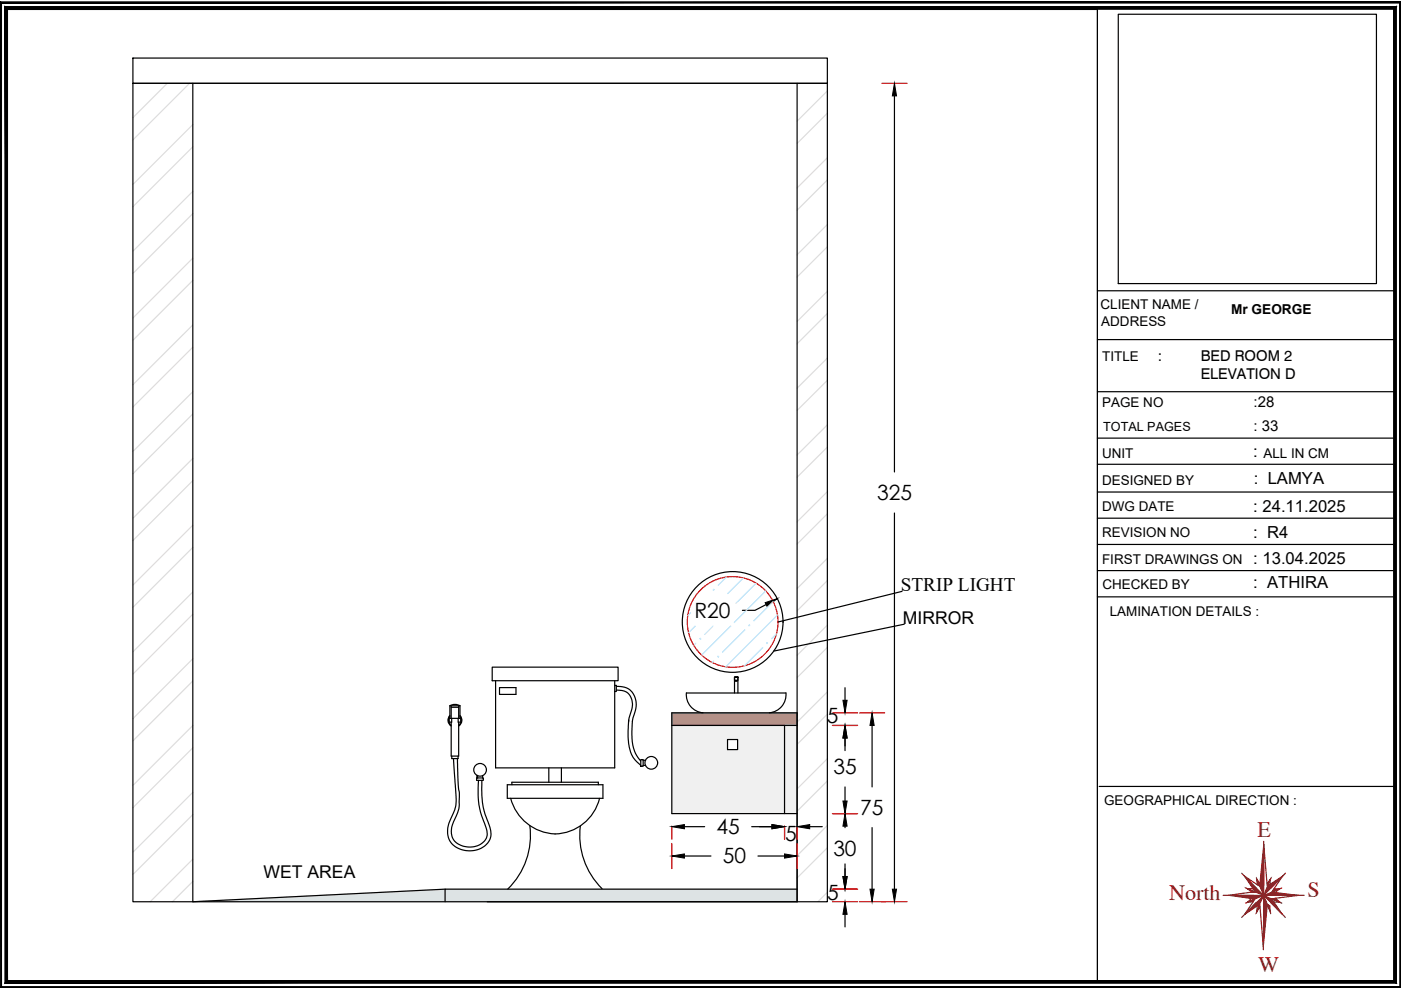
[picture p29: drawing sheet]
<svg xmlns="http://www.w3.org/2000/svg" width="297mm" height="210mm" viewBox="0 0 297 210" stroke-linecap="round" stroke-linejoin="round" font-family="sans-serif">
<defs><g id="words">
<g font-size="4.7" fill="#991b1e">
<text x="266.6" y="177.4">E</text>
<text x="247.9" y="190.7">North</text>
<text x="277.2" y="190.2">S</text>
<text x="266.7" y="206.1">W</text>
</g>
<g font-size="4.5">
<text x="186" y="106">325</text>
<text x="147.2" y="131">R20</text>
<text x="175.3" y="153.4">5</text>
<text x="176.7" y="164.1">35</text>
<text x="182.4" y="172.7">75</text>
<text x="151.9" y="176.8">45</text>
<text x="166.4" y="178.3">5</text>
<text x="153.2" y="183">50</text>
<text x="176.7" y="181.4">30</text>
<text x="175.4" y="190.9">5</text>
</g>
<text font-size="4.1" x="191" y="125.3">STRIP LIGHT</text>
<g font-size="3.7">
<text x="191.4" y="132.3">MIRROR</text>
<text x="55.9" y="186.2">WET AREA</text>
</g>
<g font-size="3.5">
<text x="265.7" y="96.9">:</text>
<text x="265.8" y="102.6">: LAMYA</text>
<text x="265.7" y="108.6">: 24.11.2025</text>
<text x="265.7" y="114">: R4</text>
<text x="265.7" y="119.7">: 13.04.2025</text>
<text x="265.7" y="124.7">: ATHIRA</text>
</g>
<g font-size="3.2">
<text x="245.5" y="76.5">:</text>
<text x="254.6" y="76.5">BED ROOM 2</text>
<text x="254.6" y="80.4">ELEVATION D</text>
<text x="265.8" y="86.4">:28</text>
<text x="265.8" y="91.4">: 33</text>
</g>
<g font-size="2.9">
<text x="233.3" y="65.5">CLIENT NAME /</text>
<text x="233.5" y="69.2">ADDRESS</text>
<text x="261" y="66.5">Mr GEORGE</text>
<text x="233.7" y="76.5">TITLE</text>
<text x="233.7" y="86.4">PAGE NO</text>
<text x="233.7" y="97">UNIT</text>
<text x="267.9" y="97">ALL IN CM</text>
<text x="233.7" y="102.8">DESIGNED BY</text>
<text x="233.7" y="108.4">DWG DATE</text>
<text x="233.7" y="113.8">REVISION NO</text>
<text x="233.7" y="119.5">FIRST DRAWINGS ON</text>
<text x="233.8" y="124.8">CHECKED BY</text>
<text x="235.3" y="130.6">LAMINATION DETAILS :</text>
<text x="234.1" y="170.7">GEOGRAPHICAL DIRECTION :</text>
</g>
<text font-size="2.7" x="233.9" y="91.3">TOTAL PAGES</text>
</g></defs>
<!-- layer: 0 -->
<g fill="none" stroke="#f0f0f0" stroke-width=".25">
<path d="M142.4 153.8h.1M142.5 153.8l-.1 .1M142.6 153.8l-.2 .2M142.7 153.8l-.3 .3M142.8 153.8l-.4 .4M142.9 153.8l-.5 .5M143 153.8l-.6 .6M143.1 153.8l-.7 .7M143.2 153.8l-.8 .8M143.3 153.8l-.9 .9M143.4 153.8l-1 1M143.5 153.8l-1.1 1"/>
<path d="M143.6 153.8l-1.2 1.2M143.7 153.8l-1.3 1.2M143.7 153.8l-1.3 1.3M143.9 153.8l-1.5 1.4M143.9 153.8l-1.5 1.5M144 153.8l-1.6 1.6M144.1 153.8l-1.7 1.7M144.2 153.8l-1.8 1.8M144.3 153.8l-1.9 1.9M144.4 153.8l-2 2M144.5 153.8l-2.1 2.1M144.6 153.8l-2.2 2.2"/>
<path d="M144.7 153.8l-2.3 2.3M144.8 153.8l-2.4 2.4M144.9 153.8l-2.5 2.5M145 153.8l-2.6 2.6M145.1 153.8l-2.7 2.7M145.2 153.8l-2.8 2.7M145.3 153.8l-2.9 2.8M145.4 153.8l-3 2.9M145.4 153.8l-3 3M145.5 153.8l-3.1 3.1M145.6 153.8l-3.2 3.2M145.7 153.8l-3.3 3.3"/>
<path d="M145.8 153.8l-3.4 3.4M145.9 153.8l-3.5 3.5M146 153.8l-3.6 3.6M146.1 153.8l-3.7 3.7M146.2 153.8l-3.8 3.8M146.3 153.8l-3.9 3.9M146.4 153.8l-4 4M146.5 153.8l-4.1 4.1M146.6 153.8l-4.2 4.2M146.7 153.8l-4.3 4.3M146.8 153.8l-4.4 4.4M146.9 153.8l-4.5 4.5"/>
<path d="M147 153.8l-4.6 4.5M147.1 153.8l-4.7 4.6M147.2 153.8l-4.8 4.7M147.2 153.8l-4.8 4.8M147.3 153.8l-4.9 4.9M147.4 153.8l-5 5M147.5 153.8l-5.1 5.1M147.6 153.8l-5.2 5.2M147.7 153.8l-5.3 5.3M147.8 153.8l-5.4 5.4M147.9 153.8l-5.5 5.5M148 153.8l-5.6 5.6"/>
<path d="M148.1 153.8l-5.7 5.7M148.2 153.8l-5.8 5.8M148.3 153.8l-5.9 5.9M148.4 153.8l-6 6M148.5 153.8l-6.1 6M148.6 153.8l-6.2 6.1M148.7 153.8l-6.3 6.2M148.8 153.8l-6.4 6.3M148.9 153.8l-6.5 6.4M148.9 153.8l-6.5 6.5M149 153.8l-6.6 6.6M149.1 153.8l-6.7 6.7"/>
<path d="M149.2 153.8l-6.8 6.8M149.3 153.8l-6.9 6.9M149.4 153.8l-7 7M149.5 153.8l-7.1 7.1M149.6 153.8l-7.2 7.2M149.7 153.8l-7.3 7.3M149.8 153.8l-7.4 7.4M149.9 153.8l-7.5 7.5M150 153.8l-7.6 7.6M150.1 153.8l-7.7 7.7M150.2 153.8l-7.8 7.8M150.3 153.8l-7.9 7.8"/>
<path d="M150.4 153.8l-8 7.9M150.5 153.8l-8.1 8M150.5 153.8l-8.1 8.1M150.7 153.8l-8.3 8.2M150.7 153.8l-8.3 8.3M150.8 153.8l-8.4 8.4M150.9 153.8l-8.5 8.5M151 153.8l-8.6 8.6M151.1 153.8l-8.7 8.7M151.2 153.8l-8.8 8.8M151.3 153.8l-8.9 8.9M151.4 153.8l-9 9"/>
<path d="M151.5 153.8l-9.1 9.1M151.6 153.8l-9.2 9.2M151.7 153.8l-9.3 9.3M151.8 153.8l-9.4 9.4M151.9 153.8l-9.5 9.5M152 153.8l-9.6 9.5M152.1 153.8l-9.7 9.6M152.2 153.8l-9.8 9.7M152.2 153.8l-9.8 9.8M152.3 153.8l-9.9 9.9M152.4 153.8l-10 10M152.5 153.8l-10.1 10.1"/>
<path d="M152.6 153.8l-10.2 10.2M152.7 153.8l-10.3 10.3M152.8 153.8l-10.4 10.4M152.9 153.8l-10.5 10.5M153 153.8l-10.6 10.6M153.1 153.8l-10.7 10.7M153.2 153.8l-10.8 10.8M153.3 153.8l-10.9 10.9M153.4 153.8l-11 11M153.5 153.8l-11.1 11.1M153.6 153.8l-11.2 11.1M153.7 153.8l-11.3 11.3"/>
<path d="M153.8 153.8l-11.4 11.3M153.8 153.8l-11.4 11.4M154 153.8l-11.6 11.5M154 153.8l-11.6 11.6M154.1 153.8l-11.7 11.7M154.2 153.8l-11.8 11.8M154.2 156.9l-11.8 11.8M154.2 157l-11.8 11.8M154.2 157.1l-11.8 11.8M154.2 157.2l-11.8 11.8M154.2 157.3l-11.8 11.8M154.2 157.4l-11.8 11.8"/>
<path d="M154.2 157.5l-11.8 11.8M154.2 157.6l-11.8 11.8M154.2 157.7l-11.8 11.8M154.2 157.8l-11.8 11.8M154.2 157.9l-11.8 11.8M154.2 157.9l-11.8 11.9M154.2 158l-11.8 11.9M154.2 158.1l-11.8 11.9M154.2 158.2l-11.8 11.8M154.2 158.3l-11.8 11.9M154.2 158.4l-11.8 11.8M154.2 158.5l-11.8 11.8"/>
<path d="M154.2 158.6l-11.8 11.8M154.2 158.7l-11.8 11.8M154.2 158.8l-11.8 11.8M154.2 158.9l-11.8 11.8M154.3 158.9l-11.9 11.9M154.3 153.8l-11.9 11.9M154.4 158.9l-12 12M154.4 153.8l-12 12M154.5 158.9l-12.1 12.1M154.5 153.8l-12.1 12.1M154.6 158.9l-12.2 12.2M154.6 153.8l-12.2 12.2"/>
<path d="M154.7 158.9l-12.3 12.3M154.7 153.8l-12.3 12.3M154.8 158.9l-12.4 12.4M154.8 153.8l-12.4 12.4M154.9 158.9l-12.5 12.5M154.9 153.8l-12.5 12.5M155 158.9l-12.6 12.6M155 153.8l-12.6 12.6M155.1 158.9l-12.7 12.6M155.1 153.8l-12.7 12.7M155.2 158.9l-12.8 12.8M155.2 153.8l-12.8 12.8"/>
<path d="M155.3 153.8l-12.9 12.9M155.3 158.9l-12.9 12.9M155.4 153.8l-13 12.9M155.4 158.9l-13 13M155.5 153.8l-13.1 13M155.5 158.9l-13.1 13.1M155.6 153.8l-13.2 13.1M155.6 158.9l-13.2 13.2M155.6 153.8l-13.2 13.2M155.7 153.8l-13.3 13.3M155.7 158.9l-13.3 13.3M155.8 158.9l-13.4 13.4"/>
<path d="M155.8 153.8l-13.4 13.4M155.9 158.9l-13.5 13.5M155.9 153.8l-13.5 13.5M156 158.9l-13.6 13.6M156 153.8l-13.6 13.6M156.1 158.9l-13.6 13.6M156.1 153.8l-13.7 13.7M156.2 158.9l-13.6 13.6M156.2 153.8l-13.8 13.8M156.3 158.9l-13.6 13.6M156.3 153.8l-13.9 13.9M156.4 153.8l-14 14"/>
<path d="M156.5 153.8l-14.1 14.1M156.6 153.8l-14.2 14.2M156.7 153.8l-14.3 14.3M156.8 153.8l-14.4 14.4M156.9 153.8l-14.5 14.4M157 153.8l-14.6 14.6M157.1 153.8l-14.7 14.6M157.1 153.8l-14.7 14.7M157.3 153.8l-14.9 14.8M157.3 153.8l-2.9 3M157.4 153.8l-2.9 3M157.5 153.8l-3 3"/>
<path d="M157.6 153.8l-2.9 3M157.7 153.8l-3 3M157.8 153.8l-3 3M157.9 153.8l-3 3M158 153.8l-3 3M158.1 153.8l-3 3M158.2 153.8l-3 3M158.3 153.8l-3 3M158.4 153.8l-3 3M158.5 153.8l-3 3M158.6 153.8l-3 3M158.7 153.8l-3 3"/>
<path d="M158.8 153.8l-3 3M158.9 153.8l-3 3M158.9 153.8l-2.9 3M159.1 153.8l-3 3M159.1 153.8l-2.9 3M159.2 153.8l-2.9 3M159.3 153.8l-3 3M159.4 153.8l-3 3.1M159.5 153.8l-3.1 3.1M159.6 153.8l-3.2 3.2M159.7 153.8l-3.3 3.3M159.8 153.8l-3.4 3.4"/>
<path d="M159.9 153.8l-3.5 3.5M160 153.8l-3.6 3.6M160.1 153.8l-3.7 3.7M160.2 153.8l-3.8 3.8M160.3 153.8l-3.9 3.9M160.4 153.8l-4 4M160.5 153.8l-4.1 4.1M160.6 153.8l-4.2 4.2M160.6 153.8l-4.2 4.3M160.7 153.8l-4.3 4.4M160.8 153.8l-4.4 4.5M160.9 153.8l-4.5 4.6"/>
<path d="M161 153.8l-4.6 4.6M161.1 153.8l-4.7 4.8M161.2 153.8l-4.8 4.8M161.3 153.8l-4.9 4.9M161.4 153.8l-5 5M161.5 153.8l-18.7 18.7M161.6 153.8l-18.7 18.7M161.7 153.8l-18.7 18.7M161.8 153.8l-18.7 18.7M161.9 153.8l-18.7 18.7M162 153.8l-18.7 18.7M162.1 153.8l-18.7 18.7"/>
<path d="M162.2 153.8l-18.7 18.7M162.2 153.8l-18.6 18.7M162.4 153.8l-18.7 18.7M162.5 153.8l-18.6 18.7M162.6 153.8l-18.7 18.7M162.7 153.8l-18.7 18.7M162.8 153.8l-18.7 18.7M162.9 153.8l-18.7 18.7M163 153.8l-18.7 18.7M163.1 153.8l-18.7 18.7M163.2 153.8l-18.7 18.7M163.3 153.8l-18.7 18.7"/>
<path d="M163.4 153.8l-18.7 18.7M163.5 153.8l-18.7 18.7M163.6 153.8l-18.7 18.7M163.7 153.8l-18.7 18.7M163.8 153.8l-18.7 18.7M163.9 153.8l-18.7 18.7M163.9 153.8l-18.6 18.7M164 153.8l-18.6 18.7M164.1 153.8l-18.6 18.7M164.2 153.8l-18.7 18.7M164.3 153.8l-18.7 18.7M164.4 153.8l-18.7 18.7"/>
<path d="M164.5 153.8l-18.7 18.7M164.6 153.8l-18.7 18.7M164.7 153.8l-18.7 18.7M164.8 153.8l-18.7 18.7M164.9 153.8l-18.7 18.7M165 153.8l-18.7 18.7M165.1 153.8l-18.7 18.7M165.2 153.8l-18.7 18.7M165.3 153.8l-18.7 18.7M165.4 153.8l-18.7 18.7M165.5 153.8l-18.7 18.7M165.6 153.8l-18.7 18.7"/>
<path d="M165.7 153.8l-18.7 18.7M165.7 153.8l-18.6 18.7M165.8 153.8l-18.6 18.7M165.9 153.8l-18.7 18.7M166 153.8l-18.7 18.7M166.1 153.8l-18.7 18.7M166.2 153.8l-18.7 18.7M166.3 153.8l-18.7 18.7M166.4 153.8l-18.7 18.7M166.5 153.8l-18.7 18.7M166.6 153.8l-18.7 18.7M166.7 153.8l-18.7 18.7"/>
<path d="M166.8 153.8l-18.7 18.7M166.9 153.8l-18.7 18.7M167 153.8l-18.7 18.7M167.1 153.8l-18.7 18.7M167.2 153.8l-18.7 18.7M167.2 153.8l-18.6 18.7M167.4 153.8l-18.7 18.7M167.4 153.8l-18.6 18.7M167.5 153.8l-18.6 18.7M167.6 153.8l-18.7 18.7M167.7 153.8l-18.7 18.7M167.8 153.8l-18.7 18.7"/>
<path d="M167.9 153.8l-18.7 18.7M168 153.8l-18.7 18.7M168.1 153.8l-18.7 18.7M168.2 153.8l-18.7 18.7M168.3 153.8l-18.7 18.7M168.4 153.8l-18.7 18.7M168.5 153.8l-18.7 18.7M168.6 153.8l-18.7 18.7M168.7 153.8l-18.7 18.7M168.8 153.8l-18.7 18.7M168.9 153.8l-18.7 18.7M169 153.8l-18.7 18.7"/>
<path d="M169 153.9l-18.6 18.6M169 153.9l-18.5 18.6M169 154l-18.5 18.5M169 154.1l-18.3 18.4M169 154.2l-18.3 18.3M169 154.3l-18.2 18.2M169 154.4l-18.1 18.1M169 154.5l-18 18M169 154.6l-17.9 17.9M169 154.7l-17.8 17.8M169 154.8l-17.7 17.7M169 154.9l-17.6 17.6"/>
<path d="M169 155l-17.5 17.5M169 155.1l-17.4 17.4M169 155.2l-17.3 17.3M169 155.3l-17.2 17.2M169 155.4l-17.1 17.1M169 155.5l-17 17M169 155.5l-16.9 17M169 155.7l-16.8 16.8M169 155.7l-16.7 16.8M169 155.8l-16.7 16.7M169 155.9l-16.6 16.6M169 156l-16.5 16.5"/>
<path d="M169 156.1l-16.4 16.4M169 156.2l-16.3 16.3M169 156.3l-16.2 16.2M169 156.4l-16.1 16.1M169 156.5l-16 16M169 156.6l-15.9 15.9M169 156.7l-15.8 15.8M169 156.8l-15.7 15.7M169 156.9l-15.6 15.6M169 157l-15.5 15.5M169 157.1l-15.4 15.4M169 157.2l-15.3 15.3"/>
<path d="M169 157.3l-15.2 15.2M169 157.4l-15 15.1M169 157.5l-15 15M169 157.6l-14.9 14.9M169 157.7l-14.8 14.8M169 157.8l-14.7 14.7M169 157.9l-14.6 14.6M169 158l-14.5 14.5M169 158.1l-14.4 14.4M169 158.2l-14.3 14.3M169 158.3l-14.2 14.2M169 158.4l-14.1 14.1"/>
<path d="M169 158.5l-14 14M169 158.6l-13.9 13.9M169 158.7l-13.8 13.8M169 158.8l-13.7 13.7M169 158.8l-13.6 13.7M169 159l-13.5 13.5M169 159l-13.4 13.5M169 159.1l-13.4 13.4M169 159.2l-13.2 13.3M169 159.3l-13.2 13.2M169 159.4l-13.1 13.1M169 159.5l-13 13"/>
<path d="M169 159.6l-12.9 12.9M169 159.7l-12.8 12.8M169 159.8l-12.7 12.7M169 159.9l-12.6 12.6M169 160l-12.5 12.5M169 160.1l-12.4 12.4M169 160.2l-12.3 12.3M169 160.3l-12.2 12.2M169 160.4l-12.1 12.1M169 160.5l-12 12M169 160.6l-11.9 11.9M169 160.8l-11.7 11.7"/>
<path d="M169 160.9l-11.6 11.6M169 161l-11.5 11.5M169 161.1l-11.4 11.4M169 161.2l-11.3 11.3M169 161.3l-11.2 11.2M169 161.4l-11.1 11.1M169 161.5l-11 11M169 161.6l-10.9 10.9M169 161.7l-10.8 10.8M169 161.8l-10.7 10.7M169 161.9l-10.6 10.6M169 162l-10.5 10.5"/>
<path d="M169 162.1l-10.4 10.4M169 162.2l-10.3 10.3M169 162.3l-10.2 10.2M169 162.3l-10.1 10.2M169 162.4l-10.1 10.1M169 162.5l-9.9 10M169 162.6l-9.9 9.9M169 162.7l-9.8 9.8M169 162.8l-9.7 9.7M169 162.9l-9.6 9.6M169 163l-9.5 9.5M169 163.1l-9.4 9.4"/>
<path d="M169 163.2l-9.3 9.3M169 163.3l-9.2 9.2M169 163.4l-9.1 9.1M169 163.5l-9 9M169 163.6l-8.9 8.9M169 163.7l-8.8 8.8M169 163.8l-8.7 8.7M169 163.9l-8.6 8.6M169 163.9l-8.5 8.6M169 164.1l-8.4 8.4M169 164.2l-8.3 8.3M169 164.3l-8.2 8.2"/>
<path d="M169 164.4l-8.1 8.1M169 164.5l-8 8M169 164.6l-7.9 7.9M169 164.7l-7.8 7.8M169 164.8l-7.7 7.7M169 164.9l-7.6 7.6M169 165l-7.5 7.5M169 165.1l-7.4 7.4M169 165.2l-7.3 7.3M169 165.3l-7.2 7.2M169 165.4l-7.1 7.1M169 165.5l-7 7"/>
<path d="M169 165.6l-6.9 6.9M169 165.6l-6.8 6.9M169 165.7l-6.8 6.8M169 165.8l-6.6 6.7M169 165.9l-6.6 6.6M169 166l-6.5 6.5M169 166.1l-6.4 6.4M169 166.2l-6.3 6.3M169 166.3l-6.2 6.2M169 166.4l-6.1 6.1M169 166.5l-6 6M169 166.6l-5.9 5.9"/>
<path d="M169 166.7l-5.8 5.8M169 166.8l-5.7 5.7M169 166.9l-5.6 5.6M169 167l-5.5 5.5M169 167.1l-5.4 5.4M169 167.2l-5.3 5.3M169 167.3l-5.2 5.2M169 167.4l-5.1 5.1M169 167.5l-5 5M169 167.6l-4.9 4.9M169 167.7l-4.8 4.8M169 167.8l-4.7 4.7"/>
<path d="M169 167.9l-4.6 4.6M169 168l-4.5 4.5M169 168.1l-4.4 4.4M169 168.2l-4.3 4.3M169 168.3l-4.2 4.2M169 168.4l-4.1 4.1M169 168.5l-4 4M169 168.6l-3.9 3.9M169 168.7l-3.8 3.8M169 168.8l-3.7 3.7M169 168.9l-3.6 3.6M169 168.9l-3.5 3.6"/>
<path d="M169 169.1l-3.4 3.4M169 169.1l-3.3 3.4M169 169.2l-3.3 3.3M169 169.3l-3.2 3.2M169 169.4l-3.1 3.1M169 169.5l-3 3M169 169.6l-2.9 2.9M169 169.7l-2.8 2.8M169 169.8l-2.7 2.7M169 169.9l-2.6 2.6M169 170l-2.5 2.5M169 170.1l-2.4 2.4"/>
<path d="M169 170.2l-2.3 2.3M169 170.3l-2.2 2.2M169 170.4l-2.1 2.1M169 170.5l-2 2M169 170.6l-1.9 1.9M169 170.7l-1.8 1.8M169 170.9l-1.6 1.6M169 171l-1.5 1.5M169 171.1l-1.4 1.4M169 171.2l-1.3 1.3M169 171.3l-1.2 1.2M169 171.4l-1.1 1.1"/>
<path d="M169 171.5l-1 1M169 171.6l-.9 .9M169 171.7l-.8 .8M169 171.8l-.7 .7M169 171.9l-.6 .6M169 172l-.5 .5M169 172.1l-.4 .4M169 172.2l-.3 .3M169 172.3l-.2 .2M169 172.4l-.1 .1M169 172.4v.1"/>
</g>
<g fill="none" stroke="#dcdcdc" stroke-width=".25">
<path d="M35.5 17.7l-7.3 7.2M40.2 17.7l-12 12M175.4 19.3l-6.4 6.4M40.9 26.4l-12.7 12.7M40.9 31.1l-12.7 12.7M175.4 33.4l-6.4 6.4M175.4 24l-6.4 6.4M175.4 38.2l-6.4 6.4M40.9 40.6l-12.7 12.7M40.9 54.7l-12.7 12.7M40.9 45.3l-12.7 12.7M40.9 59.5l-12.7 12.7"/>
<path d="M175.4 47.6l-6.4 6.4M175.4 52.3l-6.4 6.4M40.9 68.9l-12.7 12.7M40.9 73.6l-12.7 12.7M175.4 61.8l-6.4 6.4M175.4 75.9l-6.4 6.4M175.4 66.5l-6.4 6.4M40.9 83.1l-12.7 12.6M40.9 97.2l-12.7 12.7M40.9 87.8l-12.7 12.6M175.4 90.1l-6.4 6.4M175.4 80.6l-6.4 6.4"/>
<path d="M175.4 94.8l-6.4 6.4M40.9 111.4l-12.7 12.7M40.9 101.9l-12.7 12.7M40.9 116.1l-12.7 12.7M175.4 104.2l-6.4 6.4M175.4 118.4l-6.4 6.4M175.4 108.9l-6.4 6.5M40.9 125.5l-12.7 12.7M40.9 139.7l-12.7 12.7M40.9 130.2l-12.7 12.7M175.4 132.5l-6.4 6.5M175.4 123.1l-6.4 6.4"/>
<path d="M175.4 137.3l-6.4 6.4M40.9 153.8l-12.7 12.7M40.9 144.4l-12.7 12.7M40.9 158.6l-12.7 12.7M175.4 146.7l-6.4 6.4M175.4 151.4l-6.4 6.4M40.9 168l-12.7 12.7M40.9 172.7l-12.7 12.7M175.4 160.9l-6.4 6.4M175.4 175l-6.4 6.4M175.4 165.6l-6.4 6.4M175.4 179.7l-6.4 6.5"/>
<path d="M40.9 182.2l-9.1 9M40.9 186.9l-4.3 4.3M175.4 189.2l-2 2"/>
</g>
<g fill="none" stroke="#dde3e4" stroke-width=".25">
<path d="M40.9 191.2h.1M41 191.2h.1M41.1 191.2h.1M41.2 191.2h.1M41.3 191.2h.1M41.4 191.1l-.1 .1M41.5 191.1v.1M41.6 191.1l-.1 .1M41.7 191.1l-.1 .1M41.8 191.1l-.1 .1M41.9 191.1l-.1 .1M42 191.1l-.1 .1"/>
<path d="M42.1 191.1l-.1 .1M42.2 191.1l-.1 .1M42.3 191.1l-.1 .1M42.4 191.1l-.1 .1M42.5 191.1l-.1 .1M42.6 191.1l-.1 .1M42.7 191.1l-.1 .1M42.8 191.1l-.1 .1M42.9 191.1l-.1 .1M43 191.1l-.1 .1M43.1 191.1l-.1 .1M43.2 191.1l-.1 .1"/>
<path d="M43.3 191.1l-.2 .1M43.4 191.1l-.1 .1M43.5 191.1l-.2 .1M43.6 191l-.2 .2M43.7 191l-.2 .2M43.8 191l-.2 .2M43.9 191l-.2 .2M44 191l-.2 .2M44.1 191l-.2 .2M44.2 191l-.2 .2M44.3 191l-.2 .2M44.4 191l-.2 .2"/>
<path d="M44.5 191l-.2 .2M44.6 191l-.2 .2M44.7 191l-.2 .2M44.8 191l-.2 .2M44.9 191l-.2 .2M45 191l-.2 .2M45.2 191l-.3 .2M45.3 191l-.3 .2M45.3 191l-.2 .2M45.5 191l-.3 .2M45.6 191l-.3 .2M45.6 190.9l-.2 .3"/>
<path d="M45.7 190.9l-.2 .3M45.9 190.9l-.3 .3M46 190.9l-.3 .3M46 190.9l-.2 .3M46.2 190.9l-.3 .3M46.3 190.9l-.3 .3M46.3 190.9l-.2 .3M46.4 190.9l-.2 .3M46.6 190.9l-.3 .3M46.6 190.9l-.2 .3M46.7 190.9l-.3 .3M46.8 190.9l-.2 .3"/>
<path d="M46.9 190.9l-.3 .3M47 190.9l-.3 .3M47.1 190.9l-.3 .3M47.3 190.9l-.4 .3M47.3 190.9l-.3 .3M47.4 190.9l-.3 .3M47.5 190.9l-.3 .3M47.6 190.9l-.3 .3M47.7 190.8l-.3 .4M47.8 190.8l-.3 .4M47.9 190.8l-.3 .4M48 190.8l-.3 .4"/>
<path d="M48.1 190.8l-.3 .4M48.2 190.8l-.3 .4M48.3 190.8l-.3 .4M48.4 190.8l-.3 .4M48.5 190.8l-.3 .4M48.6 190.8l-.4 .4M48.7 190.8l-.4 .4M48.8 190.8l-.4 .4M48.9 190.8l-.4 .4M49 190.8l-.4 .4M49.1 190.8l-.4 .4M49.2 190.8l-.4 .4"/>
<path d="M49.3 190.8l-.4 .4M49.4 190.7l-.4 .5M49.5 190.7l-.4 .5M49.6 190.7l-.4 .5M49.7 190.7l-.4 .5M49.8 190.7l-.4 .5M49.9 190.7l-.4 .5M50 190.7l-.4 .5M50.1 190.7l-.4 .5M50.2 190.7l-.5 .5M50.3 190.7l-.4 .5M50.4 190.7l-.5 .5"/>
<path d="M50.5 190.7l-.5 .5M50.6 190.7l-.5 .5M50.7 190.7l-.5 .5M50.8 190.7l-.5 .5M50.9 190.7l-.5 .5M51 190.7l-.5 .5M51.1 190.7l-.5 .5M51.2 190.7l-.5 .5M51.3 190.7l-.5 .5M51.4 190.7l-.5 .5M51.5 190.7l-.5 .5M51.6 190.6l-.5 .6"/>
<path d="M51.7 190.6l-.5 .6M51.8 190.6l-.5 .6M51.9 190.6l-.5 .6M52 190.6l-.5 .6M52.1 190.6l-.6 .6M52.2 190.6l-.6 .6M52.3 190.6l-.6 .6M52.4 190.6l-.6 .6M52.5 190.6l-.6 .6M52.6 190.6l-.6 .6M52.7 190.6l-.6 .6M52.8 190.6l-.6 .6"/>
<path d="M52.9 190.6l-.6 .6M53 190.6l-.6 .6M53.1 190.6l-.6 .6M53.2 190.6l-.6 .6M53.3 190.6l-.6 .6M53.4 190.6l-.6 .6M53.5 190.6l-.6 .6M53.6 190.6l-.6 .6M53.7 190.5l-.6 .7M53.8 190.5l-.6 .7M53.9 190.5l-.7 .7M54 190.5l-.7 .7"/>
<path d="M54.1 190.5l-.7 .7M54.2 190.5l-.7 .7M54.3 190.5l-.7 .7M54.4 190.5l-.7 .7M54.5 190.5l-.7 .7M54.6 190.5l-.7 .7M54.7 190.5l-.7 .7M54.8 190.5l-.7 .7M54.9 190.5l-.7 .7M55 190.5l-.7 .7M55.1 190.5l-.7 .7M55.2 190.5l-.7 .7"/>
<path d="M55.3 190.5l-.7 .7M55.4 190.5l-.7 .7M55.5 190.5l-.7 .7M55.6 190.5l-.8 .7M55.7 190.5l-.7 .7M55.8 190.4l-.8 .8M55.9 190.4l-.8 .8M56 190.4l-.8 .8M56.1 190.4l-.8 .8M56.2 190.4l-.8 .8M56.3 190.4l-.8 .8M56.4 190.4l-.8 .8"/>
<path d="M56.5 190.4l-.8 .8M56.6 190.4l-.8 .8M56.7 190.4l-.8 .8M56.8 190.4l-.8 .8M56.9 190.4l-.8 .8M57 190.4l-.8 .8M57.1 190.4l-.8 .8M57.2 190.4l-.8 .8M57.3 190.4l-.8 .8M57.4 190.4l-.9 .8M57.5 190.3l-.9 .9M57.6 190.3l-.9 .9"/>
<path d="M57.7 190.3l-.9 .9M57.8 190.3l-.9 .9M57.9 190.3l-.9 .9M58 190.3l-.9 .9M58.1 190.3l-.9 .9M58.2 190.3l-.9 .9M58.3 190.3l-.9 .9M58.4 190.3l-.9 .9M58.5 190.3l-.9 .9M58.6 190.3l-.9 .9M58.7 190.3l-.9 .9M58.8 190.3l-.9 .9"/>
<path d="M58.9 190.3l-.9 .9M59 190.3l-.9 .9M59.1 190.3l-.9 .9M59.2 190.3l-.9 .9M59.3 190.3l-1 .9M59.4 190.3l-1 .9M59.5 190.3l-1 .9M59.5 190.3l-.9 .9M59.7 190.2l-1 1M59.8 190.2l-1 1M59.9 190.2l-1 1M60 190.2l-1 1"/>
<path d="M60.1 190.2l-1 1M60.2 190.2l-1 1M60.2 190.2l-.9 1M60.4 190.2l-1 1M60.5 190.2l-1 1M60.5 190.2l-.9 1M60.6 190.2l-.9 1M60.8 190.2l-1 1M60.9 190.2l-.9 1M61.1 190.2l-1.1 1M61.2 190.2l-1.1 1M61.2 190.2l-1 1"/>
<path d="M61.3 190.2l-1 1M61.5 190.2l-1.1 1M61.5 190.2l-1 1M61.6 190.2l-1 1M61.8 190.1l-1.1 1.1M61.8 190.1l-1 1.1M61.9 190.1l-1 1.1M62 190.1l-1 1.1M62.2 190.1l-1.1 1.1M62.2 190.1l-1 1.1M62.3 190.1l-1 1.1M62.4 190.1l-1 1.1"/>
<path d="M62.5 190.1l-1 1.1M62.6 190.1l-1 1.1M62.7 190.1l-1.1 1.1M62.8 190.1l-1 1.1M62.9 190.1l-1.1 1.1M63 190.1l-1.1 1.1M63.1 190.1l-1.1 1.1M63.2 190.1l-1.1 1.1M63.3 190.1l-1.1 1.1M63.4 190l-1.1 1.2M63.5 190l-1.1 1.2M63.6 190l-1.1 1.2"/>
<path d="M63.7 190l-1.1 1.2M63.8 190l-1.1 1.2M63.9 190l-1.1 1.2M64 190l-1.1 1.2M64.1 190l-1.1 1.2M64.2 190l-1.1 1.2M64.3 190l-1.2 1.2M64.4 190l-1.1 1.2M64.5 190l-1.2 1.2M64.6 190l-1.2 1.2M64.7 190l-1.2 1.2M64.8 190l-1.2 1.2"/>
<path d="M64.9 190l-1.2 1.2M65 190l-1.2 1.2M65.1 190l-1.2 1.2M65.2 190l-1.2 1.2M65.3 190l-1.2 1.2M65.4 190l-1.2 1.2M65.5 190l-1.2 1.2M65.6 189.9l-1.2 1.3M65.7 189.9l-1.2 1.3M65.8 189.9l-1.2 1.3M65.9 189.9l-1.2 1.3M66 189.9l-1.2 1.3"/>
<path d="M66.1 189.9l-1.2 1.3M66.2 189.9l-1.3 1.3M66.3 189.9l-1.2 1.3M66.4 189.9l-1.3 1.3M66.5 189.9l-1.3 1.3M66.6 189.9l-1.3 1.3M66.7 189.9l-1.3 1.3M66.8 189.9l-1.3 1.3M66.9 189.9l-1.3 1.3M67 189.9l-1.3 1.3M67.1 189.9l-1.3 1.3M67.2 189.9l-1.3 1.3"/>
<path d="M67.3 189.9l-1.3 1.3M67.4 189.9l-1.3 1.3M67.5 189.9l-1.3 1.3M67.6 189.9l-1.3 1.3M67.7 189.8l-1.3 1.4M67.8 189.8l-1.3 1.4M67.9 189.8l-1.3 1.4M68 189.8l-1.4 1.4M68.1 189.8l-1.4 1.4M68.2 189.8l-1.4 1.4M68.3 189.8l-1.4 1.4M68.4 189.8l-1.4 1.4"/>
<path d="M68.5 189.8l-1.4 1.4M68.6 189.8l-1.4 1.4M68.7 189.8l-1.4 1.4M68.8 189.8l-1.4 1.4M68.9 189.8l-1.4 1.4M69 189.8l-1.4 1.4M69.1 189.8l-1.4 1.4M69.2 189.8l-1.4 1.4M69.3 189.8l-1.4 1.4M69.4 189.8l-1.4 1.4M69.5 189.8l-1.4 1.4M69.6 189.8l-1.4 1.4"/>
<path d="M69.7 189.8l-1.5 1.4M69.8 189.7l-1.4 1.5M69.9 189.7l-1.5 1.5M70 189.7l-1.5 1.5M70.1 189.7l-1.5 1.5M70.2 189.7l-1.5 1.5M70.3 189.7l-1.5 1.5M70.4 189.7l-1.5 1.5M70.5 189.7l-1.5 1.5M70.6 189.7l-1.5 1.5M70.7 189.7l-1.5 1.5M70.8 189.7l-1.5 1.5"/>
<path d="M70.9 189.7l-1.5 1.5M71 189.7l-1.5 1.5M71.1 189.7l-1.5 1.5M71.2 189.7l-1.5 1.5M71.3 189.7l-1.5 1.5M71.4 189.7l-1.5 1.5M71.5 189.6l-1.6 1.6M71.6 189.6l-1.6 1.6M71.7 189.6l-1.6 1.6M71.8 189.6l-1.6 1.6M71.9 189.6l-1.6 1.6M72 189.6l-1.6 1.6"/>
<path d="M72.1 189.6l-1.6 1.6M72.2 189.6l-1.6 1.6M72.3 189.6l-1.6 1.6M72.4 189.6l-1.6 1.6M72.5 189.6l-1.6 1.6M72.6 189.6l-1.6 1.6M72.7 189.6l-1.6 1.6M72.8 189.6l-1.6 1.6M72.9 189.6l-1.6 1.6M73 189.6l-1.6 1.6M73.1 189.6l-1.6 1.6M73.2 189.6l-1.6 1.6"/>
<path d="M73.3 189.6l-1.6 1.6M73.4 189.6l-1.7 1.6M73.5 189.6l-1.7 1.6M73.6 189.6l-1.7 1.6M73.7 189.5l-1.7 1.7M73.8 189.5l-1.7 1.7M73.9 189.5l-1.7 1.7M74 189.5l-1.7 1.7M74.1 189.5l-1.7 1.7M74.2 189.5l-1.7 1.7M74.3 189.5l-1.7 1.7M74.4 189.5l-1.7 1.7"/>
<path d="M74.5 189.5l-1.7 1.7M74.6 189.5l-1.7 1.7M74.7 189.5l-1.7 1.7M74.8 189.5l-1.7 1.7M74.9 189.5l-1.7 1.7M75 189.5l-1.7 1.7M75.1 189.5l-1.8 1.7M75.1 189.5l-1.7 1.7M75.3 189.5l-1.8 1.7M75.4 189.5l-1.8 1.7M75.4 189.5l-1.7 1.7M75.6 189.5l-1.8 1.7"/>
<path d="M75.7 189.5l-1.8 1.7M75.7 189.4l-1.7 1.8M75.8 189.4l-1.7 1.8M76 189.4l-1.8 1.8M76.1 189.4l-1.8 1.8M76.1 189.4l-1.7 1.8M76.2 189.4l-1.7 1.8M76.4 189.4l-1.8 1.8M76.4 189.4l-1.7 1.8M76.5 189.4l-1.7 1.8M76.7 189.4l-1.8 1.8M76.7 189.4l-1.7 1.8"/>
<path d="M76.8 189.4l-1.8 1.8M76.9 189.4l-1.8 1.8M77 189.4l-1.8 1.8M77.1 189.4l-1.8 1.8M77.2 189.4l-1.8 1.8M77.4 189.4l-1.9 1.8M77.4 189.3l-1.8 1.9M77.5 189.3l-1.8 1.9M77.6 189.3l-1.8 1.9M77.7 189.3l-1.8 1.9M77.8 189.3l-1.8 1.9M77.9 189.3l-1.8 1.9"/>
<path d="M78 189.3l-1.8 1.9M78.1 189.3l-1.8 1.9M78.2 189.3l-1.8 1.9M78.3 189.3l-1.8 1.9M78.4 189.3l-1.8 1.9M78.5 189.3l-1.8 1.9M78.6 189.3l-1.8 1.9M78.7 189.3l-1.9 1.9M78.8 189.3l-1.9 1.9M78.9 189.3l-1.9 1.9M79 189.3l-1.9 1.9M79.1 189.3l-1.9 1.9"/>
<path d="M79.2 189.3l-1.9 1.9M79.3 189.3l-1.9 1.9M79.4 189.3l-1.9 1.9M79.5 189.3l-1.9 1.9M79.6 189.2l-1.9 2M79.7 189.2l-1.9 2M79.8 189.2l-1.9 2M79.9 189.2l-1.9 2M80 189.2l-1.9 2M80.1 189.2l-1.9 2M80.2 189.2l-1.9 2M80.3 189.2l-2 2"/>
<path d="M80.4 189.2l-1.9 2M80.5 189.2l-2 2M80.6 189.2l-2 2M80.7 189.2l-2 2M80.8 189.2l-2 2M80.9 189.2l-2 2M81 189.2l-2 2M81.1 189.2l-2 2M81.2 189.2l-2 2M81.3 189.2l-2 2M81.4 189.2l-2 2M81.5 189.2l-2 2"/>
<path d="M81.6 189.2l-2 2M81.7 189.1l-2 2.1M81.8 189.1l-2 2.1M81.9 189.1l-2 2.1M82 189.1l-2 2.1M82.1 189.1l-2 2.1M82.2 189.1l-2.1 2.1M82.3 189.1l-2.1 2.1M82.4 189.1l-2.1 2.1M82.5 189.1l-2.1 2.1M82.6 189.1l-2.1 2.1M82.7 189.1l-2.1 2.1"/>
<path d="M82.8 189.1l-2.1 2.1M82.9 189.1l-2.1 2.1M83 189.1l-2.1 2.1M83.1 189.1l-2.1 2.1M83.2 189.1l-2.1 2.1M83.3 189.1l-2.1 2.1M83.4 189.1l-2.1 2.1M83.5 189.1l-2.1 2.1M83.6 189.1l-2.1 2.1M83.7 189.1l-2.1 2.1M83.8 189l-2.2 2.2M83.9 189l-2.1 2.2"/>
<path d="M84 189l-2.2 2.2M84.1 189l-2.2 2.2M84.2 189l-2.2 2.2M84.3 189l-2.2 2.2M84.4 189l-2.2 2.2M84.5 189l-2.2 2.2M84.6 189l-2.2 2.2M84.7 189l-2.2 2.2M84.8 189l-2.2 2.2M84.9 189l-2.2 2.2M85 189l-2.2 2.2M85.1 189l-2.2 2.2"/>
<path d="M85.2 189l-2.2 2.2M85.3 189l-2.2 2.2M85.4 189l-2.2 2.2M85.5 188.9l-2.2 2.3M85.6 188.9l-2.2 2.3M85.7 188.9l-2.3 2.3M85.8 188.9l-2.2 2.3M85.9 188.9l-2.3 2.3M86 188.9l-2.3 2.3M86.1 188.9l-2.3 2.3M86.2 188.9l-2.3 2.3M86.3 188.9l-2.3 2.3"/>
<path d="M86.4 188.9l-2.3 2.3M86.5 188.9l-2.3 2.3M86.6 188.9l-2.3 2.3M86.7 188.9l-2.3 2.3M86.8 188.9l-2.3 2.3M86.9 188.9l-2.3 2.3M87 188.9l-2.3 2.3M87.1 188.9l-2.3 2.3M87.2 188.9l-2.3 2.3M87.3 188.9l-2.4 2.3M87.4 188.9l-2.3 2.3M87.5 188.9l-2.4 2.3"/>
<path d="M87.6 188.9l-2.4 2.3M87.7 188.8l-2.4 2.4M87.8 188.8l-2.4 2.4M87.9 188.8l-2.4 2.4M88 188.8l-2.4 2.4M88.1 188.8l-2.4 2.4M88.2 188.8l-2.4 2.4M88.3 188.8l-2.4 2.4M88.4 188.8l-2.4 2.4M88.5 188.8l-2.4 2.4M88.6 188.8l-2.4 2.4M88.7 188.8l-2.4 2.4"/>
<path d="M88.8 188.8l-2.4 2.4M88.9 188.8l-2.4 2.4M89 188.8l-2.4 2.4M89.1 188.8l-2.4 2.4M89.2 188.8l-2.5 2.4M89.3 188.8l-2.4 2.4M89.4 188.8l-2.5 2.4M89.5 188.8l-2.5 2.4M89.6 188.8l-2.5 2.4M89.6 188.8l-2.4 2.4M89.8 188.7l-2.5 2.5M89.9 188.7l-2.5 2.5"/>
<path d="M90 188.7l-2.5 2.5M90.1 188.7l-2.5 2.5M90.2 188.7l-2.5 2.5M90.3 188.7l-2.5 2.5M90.3 188.7l-2.4 2.5M90.5 188.7l-2.5 2.5M90.6 188.7l-2.5 2.5M90.6 188.7l-2.4 2.5M90.7 188.7l-2.4 2.5M90.9 188.7l-2.5 2.5M91 188.7l-2.5 2.5M91.2 188.7l-2.6 2.5"/>
<path d="M91.3 188.7l-2.6 2.5M91.3 188.7l-2.5 2.5M91.4 188.7l-2.5 2.5M91.6 188.7l-2.6 2.5M91.6 188.7l-2.5 2.5M91.7 188.7l-2.5 2.5M91.8 188.6l-2.5 2.6M91.9 188.6l-2.5 2.6M92 188.6l-2.5 2.6M92.1 188.6l-2.5 2.6M92.2 188.6l-2.5 2.6M92.3 188.6l-2.5 2.6"/>
<path d="M92.4 188.6l-2.5 2.6M92.5 188.6l-2.5 2.6M92.6 188.6l-2.5 2.6M92.7 188.6l-2.5 2.6M92.8 188.6l-2.6 2.6M92.9 188.6l-2.6 2.6M93 188.6l-2.6 2.6M93.1 188.6l-2.6 2.6M93.2 188.6l-2.6 2.6M93.3 188.6l-2.6 2.6M93.4 188.6l-2.6 2.6M93.5 188.6l-2.6 2.6"/>
<path d="M93.6 188.5l-2.6 2.7M93.7 188.5l-2.6 2.7M93.8 188.5l-2.6 2.7M93.9 188.5l-2.6 2.7M94 188.5l-2.6 2.7M94.1 188.5l-2.6 2.7M94.2 188.5l-2.6 2.7M94.3 188.5l-2.6 2.7M94.4 188.5l-2.7 2.7M94.5 188.5l-2.7 2.7M94.6 188.5l-2.7 2.7M94.7 188.5l-2.7 2.7"/>
<path d="M94.8 188.5l-2.7 2.7M94.9 188.5l-2.7 2.7M95 188.5l-2.7 2.7M95.1 188.5l-2.7 2.7M95.2 188.5l-2.7 2.7M95.3 188.5l-2.7 2.7M95.4 188.5l-2.7 2.7M95.5 188.5l-2.7 2.7M95.6 188.5l-2.7 2.7M95.7 188.5l-2.7 2.7M95.7 188.5l-2.6 2.7M95.8 188.5l-2.6 2.7"/>
<path d="M95.9 188.5l-2.6 2.7M96 188.5l-2.6 2.7M96.1 188.5l-2.6 2.7M96.2 188.5l-2.7 2.7M96.3 188.5l-2.7 2.7M96.4 188.5l-2.7 2.7M96.5 188.5l-2.7 2.7M96.6 188.5l-2.7 2.7M96.7 188.5l-2.7 2.7M96.8 188.5l-2.7 2.7M96.9 188.5l-2.7 2.7M97 188.5l-2.7 2.7"/>
<path d="M97.1 188.5l-2.7 2.7M97.2 188.5l-2.7 2.7M97.2 188.5l-2.6 2.7M97.4 188.5l-2.7 2.7M97.4 188.5l-2.6 2.7M97.5 188.5l-2.6 2.7M97.6 188.5l-2.6 2.7M97.7 188.5l-2.6 2.7M97.8 188.5l-2.6 2.7M97.9 188.5l-2.7 2.7M98 188.5l-2.7 2.7M98.1 188.5l-2.7 2.7"/>
<path d="M98.2 188.5l-2.7 2.7M98.3 188.5l-2.7 2.7M98.4 188.5l-2.7 2.7M98.5 188.5l-2.7 2.7M98.6 188.5l-2.7 2.7M98.7 188.5l-2.7 2.7M98.8 188.5l-2.7 2.7M98.9 188.5l-2.7 2.7M99 188.5l-2.7 2.7M99 188.5l-2.6 2.7M99.2 188.5l-2.7 2.7M99.2 188.5l-2.6 2.7"/>
<path d="M99.3 188.5l-2.6 2.7M99.4 188.5l-2.6 2.7M99.5 188.5l-2.7 2.7M99.6 188.5l-2.6 2.7M99.7 188.5l-2.7 2.7M99.8 188.5l-2.7 2.7M99.9 188.5l-2.7 2.7M100 188.5l-2.7 2.7M100.1 188.5l-2.7 2.7M100.2 188.5l-2.7 2.7M100.3 188.5l-2.7 2.7M100.4 188.5l-2.7 2.7"/>
<path d="M100.5 188.5l-2.7 2.7M100.5 188.5l-2.6 2.7M100.7 188.5l-2.7 2.7M100.7 188.5l-2.6 2.7M100.8 188.5l-2.6 2.7M100.9 188.5l-2.6 2.7M101 188.5l-2.6 2.7M101.1 188.5l-2.6 2.7M101.2 188.5l-2.6 2.7M101.3 188.5l-2.7 2.7M101.4 188.5l-2.7 2.7M101.5 188.5l-2.7 2.7"/>
<path d="M101.6 188.5l-2.7 2.7M101.7 188.5l-2.7 2.7M101.8 188.5l-2.7 2.7M101.9 188.5l-2.7 2.7M102 188.5l-2.7 2.7M102.1 188.5l-2.7 2.7M102.2 188.5l-2.7 2.7M102.3 188.5l-2.7 2.7M102.3 188.5l-2.6 2.7M102.5 188.5l-2.7 2.7M102.5 188.5l-2.6 2.7M102.6 188.5l-2.6 2.7"/>
<path d="M102.7 188.5l-2.6 2.7M102.8 188.5l-2.7 2.7M102.9 188.5l-2.6 2.7M103 188.5l-2.7 2.7M103.1 188.5l-2.7 2.7M103.2 188.5l-2.7 2.7M103.3 188.5l-2.7 2.7M103.4 188.5l-2.7 2.7M103.5 188.5l-2.7 2.7M103.6 188.5l-2.7 2.7M103.7 188.5l-2.7 2.7M103.8 188.5l-2.7 2.7"/>
<path d="M103.9 188.5l-2.7 2.7M104 188.5l-2.7 2.7M104 188.5l-2.6 2.7M104.1 188.5l-2.6 2.7M104.2 188.5l-2.6 2.7M104.3 188.5l-2.6 2.7M104.4 188.5l-2.6 2.7M104.5 188.5l-2.6 2.7M104.6 188.5l-2.7 2.7M104.7 188.5l-2.7 2.7M104.8 188.5l-2.7 2.7M104.9 188.5l-2.7 2.7"/>
<path d="M105 188.5l-2.7 2.7M105.1 188.5l-2.7 2.7M105.2 188.5l-2.7 2.7M105.3 188.5l-2.7 2.7M105.4 188.5l-2.7 2.7M105.5 188.5l-2.7 2.7M105.6 188.5l-2.7 2.7M105.6 188.5l-2.6 2.7M105.8 188.5l-2.7 2.7M105.8 188.5l-2.6 2.7M105.9 188.5l-2.6 2.7M106 188.5l-2.6 2.7"/>
<path d="M106.1 188.5l-2.7 2.7M106.2 188.5l-2.6 2.7M106.3 188.5l-2.7 2.7M106.4 188.5l-2.7 2.7M106.5 188.5l-2.7 2.7M106.6 188.5l-2.7 2.7M106.7 188.5l-2.7 2.7M106.8 188.5l-2.7 2.7M106.9 188.5l-2.7 2.7M107 188.5l-2.7 2.7M107.1 188.5l-2.7 2.7M107.2 188.5l-2.7 2.7"/>
<path d="M107.3 188.5l-2.7 2.7M107.3 188.5l-2.6 2.7M107.4 188.5l-2.6 2.7M107.5 188.5l-2.6 2.7M107.6 188.5l-2.6 2.7M107.7 188.5l-2.6 2.7M107.8 188.5l-2.6 2.7M107.9 188.5l-2.7 2.7M108 188.5l-2.6 2.7M108.1 188.5l-2.7 2.7M108.2 188.5l-2.7 2.7M108.3 188.5l-2.7 2.7"/>
<path d="M108.4 188.5l-2.7 2.7M108.5 188.5l-2.7 2.7M108.6 188.5l-2.7 2.7M108.7 188.5l-2.7 2.7M108.8 188.5l-2.7 2.7M108.9 188.5l-2.7 2.7M109 188.5l-2.7 2.7M109.1 188.5l-2.7 2.7M109.1 188.5l-2.6 2.7M109.2 188.5l-2.6 2.7M109.3 188.5l-2.6 2.7M109.4 188.5l-2.6 2.7"/>
<path d="M109.5 188.5l-2.6 2.7M109.6 188.5l-2.7 2.7M109.7 188.5l-2.7 2.7M109.8 188.5l-2.7 2.7M109.9 188.5l-2.7 2.7M110 188.5l-2.7 2.7M110.1 188.5l-2.7 2.7M110.2 188.5l-2.7 2.7M110.3 188.5l-2.7 2.7M110.4 188.5l-2.7 2.7M110.5 188.5l-2.7 2.7M110.6 188.5l-2.7 2.7"/>
<path d="M110.7 188.5l-2.7 2.7M110.8 188.5l-2.7 2.7M110.8 188.5l-2.6 2.7M110.9 188.5l-2.6 2.7M111 188.5l-2.6 2.7M111.1 188.5l-2.6 2.7M111.2 188.5l-2.7 2.7M111.3 188.5l-2.6 2.7M111.4 188.5l-2.7 2.7M111.5 188.5l-2.7 2.7M111.6 188.5l-2.7 2.7M111.7 188.5l-2.7 2.7"/>
<path d="M111.8 188.5l-2.7 2.7M111.9 188.5l-2.7 2.7M112 188.5l-2.7 2.7M112.1 188.5l-2.7 2.7M112.2 188.5l-2.7 2.7M112.3 188.5l-2.7 2.7M112.4 188.5l-2.7 2.7M112.4 188.5l-2.6 2.7M112.6 188.5l-2.7 2.7M112.6 188.5l-2.6 2.7M112.7 188.5l-2.6 2.7M112.8 188.5l-2.6 2.7"/>
<path d="M112.9 188.5l-2.7 2.7M113 188.5l-2.7 2.7M113.1 188.5l-2.7 2.7M113.2 188.5l-2.7 2.7M113.3 188.5l-2.7 2.7M113.4 188.5l-2.7 2.7M113.5 188.5l-2.7 2.7M113.6 188.5l-2.7 2.7M113.7 188.5l-2.7 2.7M113.8 188.5l-2.7 2.7M113.9 188.5l-2.7 2.7M114 188.5l-2.7 2.7"/>
<path d="M114.1 188.5l-2.7 2.7M114.1 188.5l-2.6 2.7M114.2 188.5l-2.6 2.7M114.3 188.5l-2.6 2.7M114.4 188.5l-2.6 2.7M114.5 188.5l-2.6 2.7M114.6 188.5l-2.6 2.7M114.7 188.5l-2.7 2.7M114.8 188.5l-2.7 2.7M114.9 188.5l-2.7 2.7M115 188.5l-2.7 2.7M115.1 188.5l-2.7 2.7"/>
<path d="M115.2 188.5l-2.7 2.7M115.3 188.5l-2.7 2.7M115.4 188.5l-2.7 2.7M115.5 188.5l-2.7 2.7M115.6 188.5l-2.7 2.7M115.7 188.5l-2.7 2.7M115.7 188.5l-2.6 2.7M115.9 188.5l-2.7 2.7M115.9 188.5l-2.6 2.7M116 188.5l-2.6 2.7M116.1 188.5l-2.6 2.7M116.2 188.5l-2.7 2.7"/>
<path d="M116.3 188.5l-2.6 2.7M116.4 188.5l-2.7 2.7M116.5 188.5l-2.7 2.7M116.6 188.5l-2.7 2.7M116.7 188.5l-2.7 2.7M116.8 188.5l-2.7 2.7M116.9 188.5l-2.7 2.7M117 188.5l-2.7 2.7M117.1 188.5l-2.7 2.7M117.2 188.5l-2.7 2.7M117.3 188.5l-2.7 2.7M117.4 188.5l-2.7 2.7"/>
<path d="M117.5 188.5l-2.7 2.7M117.5 188.5l-2.6 2.7M117.6 188.5l-2.6 2.7M117.7 188.5l-2.6 2.7M117.8 188.5l-2.6 2.7M117.9 188.5l-2.6 2.7M118 188.5l-2.7 2.7M118.1 188.5l-2.6 2.7M118.2 188.5l-2.7 2.7M118.3 188.5l-2.7 2.7M118.4 188.5l-2.7 2.7M118.5 188.5l-2.7 2.7"/>
<path d="M118.6 188.5l-2.7 2.7M118.7 188.5l-2.7 2.7M118.8 188.5l-2.7 2.7M118.9 188.5l-2.7 2.7M119 188.5l-2.7 2.7M119 188.5l-2.6 2.7M119.2 188.5l-2.7 2.7M119.2 188.5l-2.6 2.7M119.3 188.5l-2.6 2.7M119.4 188.5l-2.6 2.7M119.5 188.5l-2.6 2.7M119.6 188.5l-2.6 2.7"/>
<path d="M119.7 188.5l-2.7 2.7M119.8 188.5l-2.7 2.7M119.9 188.5l-2.7 2.7M120 188.5l-2.7 2.7M120.1 188.5l-2.7 2.7M120.2 188.5l-2.7 2.7M120.3 188.5l-2.7 2.7M120.4 188.5l-2.7 2.7M120.5 188.5l-2.7 2.7M120.6 188.5l-2.7 2.7M120.7 188.5l-2.7 2.7M120.8 188.5l-2.7 2.7"/>
<path d="M120.8 188.5l-2.6 2.7M121 188.5l-2.7 2.7M121 188.5l-2.6 2.7M121.1 188.5l-2.6 2.7M121.2 188.5l-2.6 2.7M121.3 188.5l-2.7 2.7M121.4 188.5l-2.6 2.7M121.5 188.5l-2.7 2.7M121.6 188.5l-2.7 2.7M121.7 188.5l-2.7 2.7M121.8 188.5l-2.7 2.7M121.9 188.5l-2.7 2.7"/>
<path d="M122 188.5l-2.7 2.7M122.1 188.5l-2.7 2.7M122.2 188.5l-2.7 2.7M122.3 188.5l-2.7 2.7M122.4 188.5l-2.7 2.7M122.5 188.5l-2.7 2.7M122.5 188.5l-2.6 2.7M122.6 188.5l-2.6 2.7M122.7 188.5l-2.6 2.7M122.8 188.5l-2.6 2.7M122.9 188.5l-2.6 2.7M123 188.5l-2.6 2.7"/>
<path d="M123.1 188.5l-2.7 2.7M123.2 188.5l-2.7 2.7M123.3 188.5l-2.7 2.7M123.4 188.5l-2.7 2.7M123.5 188.5l-2.7 2.7M123.6 188.5l-2.7 2.7M123.7 188.5l-2.7 2.7M123.8 188.5l-2.7 2.7M123.9 188.5l-2.7 2.7M124 188.5l-2.7 2.7M124.1 188.5l-2.7 2.7M124.1 188.5l-2.6 2.7"/>
<path d="M124.3 188.5l-2.7 2.7M124.3 188.5l-2.6 2.7M124.4 188.5l-2.6 2.7M124.5 188.5l-2.6 2.7M124.6 188.5l-2.7 2.7M124.7 188.5l-2.6 2.7M124.8 188.5l-2.7 2.7M124.9 188.5l-2.7 2.7M125 188.5l-2.7 2.7M125.1 188.5l-2.7 2.7M125.2 188.5l-2.7 2.7M125.3 188.5l-2.7 2.7"/>
<path d="M125.4 188.5l-2.7 2.7M125.5 188.5l-2.7 2.7M125.6 188.5l-2.7 2.7M125.7 188.5l-2.7 2.7M125.8 188.5l-2.7 2.7M125.8 188.5l-2.6 2.7M125.9 188.5l-2.6 2.7M126 188.5l-2.6 2.7M126.1 188.5l-2.6 2.7M126.2 188.5l-2.6 2.7M126.3 188.5l-2.6 2.7M126.4 188.5l-2.7 2.7"/>
<path d="M126.5 188.5l-2.7 2.7M126.6 188.5l-2.7 2.7M126.7 188.5l-2.7 2.7M126.8 188.5l-2.7 2.7M126.9 188.5l-2.7 2.7M127 188.5l-2.7 2.7M127.1 188.5l-2.7 2.7M127.2 188.5l-2.7 2.7M127.3 188.5l-2.7 2.7M127.4 188.5l-2.7 2.7M127.5 188.5l-2.7 2.7M127.6 188.5l-2.7 2.7"/>
<path d="M127.6 188.5l-2.6 2.7M127.7 188.5l-2.6 2.7M127.8 188.5l-2.6 2.7M127.9 188.5l-2.6 2.7M128 188.5l-2.6 2.7M128.1 188.5l-2.7 2.7M128.2 188.5l-2.7 2.7M128.3 188.5l-2.7 2.7M128.4 188.5l-2.7 2.7M128.5 188.5l-2.7 2.7M128.6 188.5l-2.7 2.7M128.7 188.5l-2.7 2.7"/>
<path d="M128.8 188.5l-2.7 2.7M128.9 188.5l-2.7 2.7M129 188.5l-2.7 2.7M129.1 188.5l-2.7 2.7M129.1 188.5l-2.6 2.7M129.3 188.5l-2.7 2.7M129.3 188.5l-2.6 2.7M129.4 188.5l-2.6 2.7M129.5 188.5l-2.6 2.7M129.6 188.5l-2.6 2.7M129.7 188.5l-2.7 2.7M129.8 188.5l-2.6 2.7"/>
<path d="M129.9 188.5l-2.7 2.7M130 188.5l-2.7 2.7M130.1 188.5l-2.7 2.7M130.2 188.5l-2.7 2.7M130.3 188.5l-2.7 2.7M130.4 188.5l-2.7 2.7M130.5 188.5l-2.7 2.7M130.6 188.5l-2.7 2.7M130.7 188.5l-2.7 2.7M130.8 188.5l-2.7 2.7M130.9 188.5l-2.7 2.7M130.9 188.5l-2.6 2.7"/>
<path d="M131 188.5l-2.6 2.7M131.1 188.5l-2.6 2.7M131.2 188.5l-2.6 2.7M131.3 188.5l-2.6 2.7M131.4 188.5l-2.7 2.7M131.5 188.5l-2.7 2.7M131.6 188.5l-2.7 2.7M131.7 188.5l-2.7 2.7M131.8 188.5l-2.7 2.7M131.9 188.5l-2.7 2.7M132 188.5l-2.7 2.7M132.1 188.5l-2.7 2.7"/>
<path d="M132.2 188.5l-2.7 2.7M132.3 188.5l-2.7 2.7M132.4 188.5l-2.7 2.7M132.5 188.5l-2.7 2.7M132.6 188.5l-2.7 2.7M132.6 188.5l-2.6 2.7M132.7 188.5l-2.6 2.7M132.8 188.5l-2.6 2.7M132.9 188.5l-2.6 2.7M133 188.5l-2.6 2.7M133.1 188.5l-2.6 2.7M133.2 188.5l-2.7 2.7"/>
<path d="M133.3 188.5l-2.7 2.7M133.4 188.5l-2.7 2.7M133.5 188.5l-2.7 2.7M133.6 188.5l-2.7 2.7M133.7 188.5l-2.7 2.7M133.8 188.5l-2.7 2.7M133.9 188.5l-2.7 2.7M134 188.5l-2.7 2.7M134.1 188.5l-2.7 2.7M134.2 188.5l-2.7 2.7M134.2 188.5l-2.6 2.7M134.4 188.5l-2.7 2.7"/>
<path d="M134.4 188.5l-2.6 2.7M134.5 188.5l-2.6 2.7M134.6 188.5l-2.6 2.7M134.7 188.5l-2.7 2.7M134.8 188.5l-2.6 2.7M134.9 188.5l-2.7 2.7M135 188.5l-2.7 2.7M135.1 188.5l-2.7 2.7M135.2 188.5l-2.7 2.7M135.3 188.5l-2.7 2.7M135.4 188.5l-2.7 2.7M135.5 188.5l-2.7 2.7"/>
<path d="M135.6 188.5l-2.7 2.7M135.7 188.5l-2.7 2.7M135.8 188.5l-2.7 2.7M135.9 188.5l-2.7 2.7M135.9 188.5l-2.6 2.7M136 188.5l-2.6 2.7M136.1 188.5l-2.6 2.7M136.2 188.5l-2.6 2.7M136.3 188.5l-2.6 2.7M136.4 188.5l-2.6 2.7M136.5 188.5l-2.7 2.7M136.6 188.5l-2.7 2.7"/>
<path d="M136.7 188.5l-2.7 2.7M136.8 188.5l-2.7 2.7M136.9 188.5l-2.7 2.7M137 188.5l-2.7 2.7M137.1 188.5l-2.7 2.7M137.2 188.5l-2.7 2.7M137.3 188.5l-2.7 2.7M137.4 188.5l-2.7 2.7M137.5 188.5l-2.7 2.7M137.5 188.5l-2.6 2.7M137.7 188.5l-2.7 2.7M137.7 188.5l-2.6 2.7"/>
<path d="M137.8 188.5l-2.6 2.7M137.9 188.5l-2.6 2.7M138 188.5l-2.7 2.7M138.1 188.5l-2.6 2.7M138.2 188.5l-2.7 2.7M138.3 188.5l-2.7 2.7M138.4 188.5l-2.7 2.7M138.5 188.5l-2.7 2.7M138.6 188.5l-2.7 2.7M138.7 188.5l-2.7 2.7M138.8 188.5l-2.7 2.7M138.9 188.5l-2.7 2.7"/>
<path d="M139 188.5l-2.7 2.7M139.1 188.5l-2.7 2.7M139.2 188.5l-2.7 2.7M139.3 188.5l-2.7 2.7M139.3 188.5l-2.6 2.7M139.4 188.5l-2.6 2.7M139.5 188.5l-2.6 2.7M139.6 188.5l-2.6 2.7M139.7 188.5l-2.6 2.7M139.8 188.5l-2.7 2.7M139.9 188.5l-2.6 2.7M140 188.5l-2.7 2.7"/>
<path d="M140.1 188.5l-2.7 2.7M140.2 188.5l-2.7 2.7M140.3 188.5l-2.7 2.7M140.4 188.5l-2.7 2.7M140.5 188.5l-2.7 2.7M140.6 188.5l-2.7 2.7M140.7 188.5l-2.7 2.7M140.8 188.5l-2.7 2.7M140.9 188.5l-2.7 2.7M141 188.5l-2.7 2.7M141 188.5l-2.6 2.7M141.1 188.5l-2.6 2.7"/>
<path d="M141.2 188.5l-2.6 2.7M141.3 188.5l-2.6 2.7M141.4 188.5l-2.6 2.7M141.5 188.5l-2.7 2.7M141.6 188.5l-2.7 2.7M141.7 188.5l-2.7 2.7M141.8 188.5l-2.7 2.7M141.9 188.5l-2.7 2.7M142 188.5l-2.7 2.7M142.1 188.5l-2.7 2.7M142.2 188.5l-2.7 2.7M142.3 188.5l-2.7 2.7"/>
<path d="M142.4 188.5l-2.7 2.7M142.5 188.5l-2.7 2.7M142.6 188.5l-2.7 2.7M142.6 188.5l-2.6 2.7M142.8 188.5l-2.7 2.7M142.8 188.5l-2.6 2.7M142.9 188.5l-2.6 2.7M143 188.5l-2.6 2.7M143.1 188.5l-2.7 2.7M143.2 188.5l-2.6 2.7M143.3 188.5l-2.7 2.7M143.4 188.5l-2.7 2.7"/>
<path d="M143.5 188.5l-2.7 2.7M143.6 188.5l-2.7 2.7M143.7 188.5l-2.7 2.7M143.8 188.5l-2.7 2.7M143.9 188.5l-2.7 2.7M144 188.5l-2.7 2.7M144.1 188.5l-2.7 2.7M144.2 188.5l-2.7 2.7M144.3 188.5l-2.7 2.7M144.3 188.5l-2.6 2.7M144.4 188.5l-2.6 2.7M144.5 188.5l-2.6 2.7"/>
<path d="M144.6 188.5l-2.6 2.7M144.7 188.5l-2.6 2.7M144.8 188.5l-2.7 2.7M144.9 188.5l-2.7 2.7M145 188.5l-2.7 2.7M145.1 188.5l-2.7 2.7M145.2 188.5l-2.7 2.7M145.3 188.5l-2.7 2.7M145.4 188.5l-2.7 2.7M145.5 188.5l-2.7 2.7M145.6 188.5l-2.7 2.7M145.7 188.5l-2.7 2.7"/>
<path d="M145.8 188.5l-2.7 2.7M145.9 188.5l-2.7 2.7M146 188.5l-2.7 2.7M146.1 188.5l-2.7 2.7M146.1 188.5l-2.6 2.7M146.2 188.5l-2.6 2.7M146.3 188.5l-2.6 2.7M146.4 188.5l-2.7 2.7M146.5 188.5l-2.6 2.7M146.6 188.5l-2.7 2.7M146.7 188.5l-2.7 2.7M146.8 188.5l-2.7 2.7"/>
<path d="M146.9 188.5l-2.7 2.7M147 188.5l-2.7 2.7M147.1 188.5l-2.7 2.7M147.2 188.5l-2.7 2.7M147.3 188.5l-2.7 2.7M147.4 188.5l-2.7 2.7M147.5 188.5l-2.7 2.7M147.6 188.5l-2.7 2.7M147.6 188.5l-2.6 2.7M147.8 188.5l-2.7 2.7M147.8 188.5l-2.6 2.7M147.9 188.5l-2.6 2.7"/>
<path d="M148 188.5l-2.6 2.7M148.1 188.5l-2.6 2.7M148.2 188.5l-2.7 2.7M148.3 188.5l-2.7 2.7M148.4 188.5l-2.7 2.7M148.5 188.5l-2.7 2.7M148.6 188.5l-2.7 2.7M148.7 188.5l-2.7 2.7M148.8 188.5l-2.7 2.7M148.9 188.5l-2.7 2.7M149 188.5l-2.7 2.7M149.1 188.5l-2.7 2.7"/>
<path d="M149.2 188.5l-2.7 2.7M149.3 188.5l-2.7 2.7M149.4 188.5l-2.7 2.7M149.4 188.5l-2.6 2.7M149.5 188.5l-2.6 2.7M149.6 188.5l-2.6 2.7M149.7 188.5l-2.6 2.7M149.8 188.5l-2.6 2.7M149.9 188.5l-2.7 2.7M150 188.5l-2.7 2.7M150.1 188.5l-2.7 2.7M150.2 188.5l-2.7 2.7"/>
<path d="M150.3 188.5l-2.7 2.7M150.4 188.5l-2.7 2.7M150.5 188.5l-2.7 2.7M150.6 188.5l-2.7 2.7M150.7 188.5l-2.7 2.7M150.8 188.5l-2.7 2.7M150.9 188.5l-2.7 2.7M150.9 188.5l-2.6 2.7M151.1 188.5l-2.7 2.7M151.1 188.5l-2.6 2.7M151.2 188.5l-2.6 2.7M151.3 188.5l-2.6 2.7"/>
<path d="M151.4 188.5l-2.6 2.7M151.5 188.5l-2.6 2.7M151.6 188.5l-2.6 2.7M151.7 188.5l-2.7 2.7M151.8 188.5l-2.7 2.7M151.9 188.5l-2.7 2.7M152 188.5l-2.7 2.7M152.1 188.5l-2.7 2.7M152.2 188.5l-2.7 2.7M152.3 188.5l-2.7 2.7M152.4 188.5l-2.7 2.7M152.5 188.5l-2.7 2.7"/>
<path d="M152.6 188.5l-2.7 2.7M152.7 188.5l-2.7 2.7M152.7 188.5l-2.6 2.7M152.9 188.5l-2.7 2.7M152.9 188.5l-2.6 2.7M153 188.5l-2.6 2.7M153.1 188.5l-2.6 2.7M153.2 188.5l-2.7 2.7M153.3 188.5l-2.6 2.7M153.4 188.5l-2.7 2.7M153.5 188.5l-2.7 2.7M153.6 188.5l-2.7 2.7"/>
<path d="M153.7 188.5l-2.7 2.7M153.8 188.5l-2.7 2.7M153.9 188.5l-2.7 2.7M154 188.5l-2.7 2.7M154.1 188.5l-2.7 2.7M154.2 188.5l-2.7 2.7M154.2 188.5l-2.6 2.7M154.4 188.5l-2.7 2.7M154.4 188.5l-2.6 2.7M154.5 188.5l-2.6 2.7M154.6 188.5l-2.6 2.7M154.7 188.5l-2.6 2.7"/>
<path d="M154.8 188.5l-2.6 2.7M154.9 188.5l-2.6 2.7M155 188.5l-2.7 2.7M155.1 188.5l-2.7 2.7M155.2 188.5l-2.7 2.7M155.3 188.5l-2.7 2.7M155.4 188.5l-2.7 2.7M155.5 188.5l-2.7 2.7M155.6 188.5l-2.7 2.7M155.7 188.5l-2.7 2.7M155.8 188.5l-2.7 2.7M155.9 188.5l-2.7 2.7"/>
<path d="M156 188.5l-2.7 2.7M156 188.5l-2.6 2.7M156.2 188.5l-2.7 2.7M156.2 188.5l-2.6 2.7M156.3 188.5l-2.6 2.7M156.4 188.5l-2.6 2.7M156.5 188.5l-2.7 2.7M156.6 188.5l-2.6 2.7M156.7 188.5l-2.7 2.7M156.8 188.5l-2.7 2.7M156.9 188.5l-2.7 2.7M157 188.5l-2.7 2.7"/>
<path d="M157.1 188.5l-2.7 2.7M157.2 188.5l-2.7 2.7M157.3 188.5l-2.7 2.7M157.4 188.5l-2.7 2.7M157.5 188.5l-2.7 2.7M157.6 188.5l-2.7 2.7M157.7 188.5l-2.7 2.7M157.7 188.5l-2.6 2.7M157.8 188.5l-2.6 2.7M157.9 188.5l-2.6 2.7M158 188.5l-2.6 2.7M158.1 188.5l-2.6 2.7"/>
<path d="M158.2 188.5l-2.6 2.7M158.3 188.5l-2.7 2.7M158.4 188.5l-2.6 2.7M158.5 188.5l-2.7 2.7M158.6 188.5l-2.7 2.7M158.7 188.5l-2.7 2.7M158.8 188.5l-2.7 2.7M158.9 188.5l-2.7 2.7M159 188.5l-2.7 2.7M159.1 188.5l-2.7 2.7M159.2 188.5l-2.7 2.7M159.3 188.5l-2.7 2.7"/>
<path d="M159.3 188.5l-2.6 2.7M159.5 188.5l-2.7 2.7M159.5 188.5l-2.6 2.7M159.6 188.5l-2.6 2.7M159.7 188.5l-2.6 2.7M159.8 188.5l-2.7 2.7M159.9 188.5l-2.6 2.7M160 188.5l-2.7 2.7M160.1 188.5l-2.7 2.7M160.2 188.5l-2.7 2.7M160.3 188.5l-2.7 2.7M160.4 188.5l-2.7 2.7"/>
<path d="M160.5 188.5l-2.7 2.7M160.6 188.5l-2.7 2.7M160.7 188.5l-2.7 2.7M160.8 188.5l-2.7 2.7M160.9 188.5l-2.7 2.7M161 188.5l-2.7 2.7M161.1 188.5l-2.7 2.7M161.1 188.5l-2.6 2.7M161.2 188.5l-2.6 2.7M161.3 188.5l-2.6 2.7M161.4 188.5l-2.6 2.7M161.5 188.5l-2.6 2.7"/>
<path d="M161.6 188.5l-2.7 2.7M161.7 188.5l-2.6 2.7M161.8 188.5l-2.7 2.7M161.9 188.5l-2.7 2.7M162 188.5l-2.7 2.7M162.1 188.5l-2.7 2.7M162.2 188.5l-2.7 2.7M162.3 188.5l-2.7 2.7M162.4 188.5l-2.7 2.7M162.5 188.5l-2.7 2.7M162.6 188.5l-2.7 2.7M162.7 188.5l-2.7 2.7"/>
<path d="M162.8 188.5l-2.7 2.7M162.8 188.5l-2.6 2.7M162.9 188.5l-2.6 2.7M163 188.5l-2.6 2.7M163.1 188.5l-2.6 2.7M163.2 188.5l-2.6 2.7M163.3 188.5l-2.7 2.7M163.4 188.5l-2.7 2.7M163.5 188.5l-2.7 2.7M163.6 188.5l-2.7 2.7M163.7 188.5l-2.7 2.7M163.8 188.5l-2.7 2.7"/>
<path d="M163.9 188.5l-2.7 2.7M164 188.5l-2.7 2.7M164.1 188.5l-2.7 2.7M164.2 188.5l-2.7 2.7M164.3 188.5l-2.7 2.7M164.4 188.5l-2.7 2.7M164.5 188.5l-2.7 2.7M164.5 188.5l-2.6 2.7M164.6 188.5l-2.6 2.7M164.7 188.5l-2.6 2.7M164.8 188.5l-2.6 2.7M164.9 188.5l-2.7 2.7"/>
<path d="M165 188.5l-2.6 2.7M165.1 188.5l-2.7 2.7M165.2 188.5l-2.7 2.7M165.3 188.5l-2.7 2.7M165.4 188.5l-2.7 2.7M165.5 188.5l-2.7 2.7M165.6 188.5l-2.7 2.7M165.7 188.5l-2.7 2.7M165.8 188.5l-2.7 2.7M165.9 188.5l-2.7 2.7M166 188.5l-2.7 2.7M166.1 188.5l-2.7 2.7"/>
<path d="M166.1 188.5l-2.6 2.7M166.3 188.5l-2.7 2.7M166.3 188.5l-2.6 2.7M166.4 188.5l-2.6 2.7M166.5 188.5l-2.6 2.7M166.6 188.5l-2.7 2.7M166.7 188.5l-2.7 2.7M166.8 188.5l-2.7 2.7M166.9 188.5l-2.7 2.7M167 188.5l-2.7 2.7M167.1 188.5l-2.7 2.7M167.2 188.5l-2.7 2.7"/>
<path d="M167.3 188.5l-2.7 2.7M167.4 188.5l-2.7 2.7M167.5 188.5l-2.7 2.7M167.6 188.5l-2.7 2.7M167.7 188.5l-2.7 2.7M167.8 188.5l-2.7 2.7M167.9 188.5l-2.7 2.7M167.9 188.5l-2.6 2.7M168 188.5l-2.6 2.7M168.1 188.5l-2.6 2.7M168.2 188.5l-2.6 2.7M168.3 188.5l-2.6 2.7"/>
<path d="M168.4 188.5l-2.7 2.7M168.5 188.5l-2.7 2.7M168.6 188.5l-2.7 2.7M168.7 188.5l-2.7 2.7M168.8 188.5l-2.7 2.7M168.9 188.5l-2.7 2.7M169 188.5l-2.7 2.7M169 188.6l-2.6 2.6M169 188.7l-2.5 2.5M169 188.8l-2.4 2.4M169 188.9l-2.3 2.3M169 189l-2.2 2.2"/>
<path d="M169 189.1l-2.1 2.1M169 189.2l-2 2M169 189.2l-1.9 2M169 189.3l-1.8 1.9M169 189.4l-1.7 1.8M169 189.5l-1.6 1.7M169 189.6l-1.6 1.6M169 189.7l-1.5 1.5M169 189.8l-1.4 1.4M169 189.9l-1.3 1.3M169 190l-1.2 1.2M169 190.1l-1.1 1.1"/>
<path d="M169 190.2l-1 1M169 190.3l-.9 .9M169 190.4l-.8 .8M169 190.5l-.7 .7M169 190.6l-.6 .6M169 190.7l-.5 .5M169 190.8l-.4 .4M169 190.9l-.3 .3M169 190.9l-.2 .3M169 191l-.1 .2M169 191.1v.1"/>
</g>
<g fill="none" stroke="#000" stroke-width=".25">
<path d="M28.2 17.7h147.2v173.5h-147.2zM28.2 12.3h147.2v5.4h-147.2zM40.9 17.7v173.5l53.5-2.7M169 17.7v173.5h-65.7M232.7 2v205.8M237.1 3h54.7v57.1h-54.7zM189.6 20.3v79.8M232.7 61.7h62.9M232.7 72h62.9M232.7 92.9h62.7M232.7 98.4h62.7M232.7 83.1h62.9"/>
<path d="M189.6 108.8v79.7M232.7 104.3h62.7M232.7 109.9h62.7M232.7 115.4h62.7M162.4 128.2l-2.3 1.2h-2.7M191.2 125.4l-26.2 6.5M191.7 132.3l-27.6 5.7M232.7 121h62.7M232.7 126.5h62.7M95.4 151.9a1.34 1.34 0 0 0 .2 1.9M95.4 151.7a1.47 1.47 0 0 0 .3 2.2M95.4 149.6v2.7"/>
<path d="M95.4 149.6h2.1M95.4 149.6a2.06 2.06 0 0 1 2.1 0M95.7 149.6v2.7M95.7 153.1v7.2h1.5v-7.2M95.7 150h1.5M95.8 152.3v.8h-.6v-.8h2.5v.8h-.6v-.8M97.2 149.6v2.7M97.5 149.6v2.7M97.5 151.7a1.47 1.47 0 0 1-.2 2.2M97.5 151.9a1.34 1.34 0 0 1-.2 1.9M104.4 141.4h26.6v2.9h-26.6zM105.1 144.3v18.5h25.2v-18.5"/>
<path d="M105.9 145.8h3.5v1.4h-3.5zM130.3 145.3h.4v1.3h-.4M130.7 146.3l1.3 .1 .7 .3 .6 .4 .5 .8a5.3 5.3 0 0 1-.4 4.2l-.1 1M130.7 145.5l1.6 .2 1 .4 .7 .6 .7 1.3 .2 1.8-.8 3.1v4.4l.6 2.4 1.1 1.6M133.3 152.7v.6a16 16 0 0 0 .2 5.5 5.6 5.6 0 0 0 2.3 3.5M142.4 153.8h26.6M149 151.1a3.9 3.9 0 0 1-3.5-4.2h21.1a3.9 3.9 0 0 1-3.5 4.2M154.2 156.8h2.2v2.1h-2.2zM155.7 146.9v-3.3h.7h-.7v.7h.7v-.7v3.3M155.9 144.3h.4v.1h-.4zM166.3 153.8v18.7M169 151.1h-26.6v21.4h26.6"/>
<path d="M179.2 145.8v2.7M179.2 156.5v2.6M184.9 153.8v13M95.8 160.3v.5h1.3v-.5M96.1 160.8l.6 7.9a7.2 7.2 0 0 1-1.1 4.8 4.7 4.7 0 0 0 .2 5.4 5 5 0 0 0 8.2-1.2 5.6 5.6 0 0 0-.7-3.9 17.7 17.7 0 0 1-1.1-8.3M97 160.8l.1 5.5 .3 1.8v1.9a5.3 5.3 0 0 1-.7 3.1 5 5 0 0 0-.6 4.8 4.3 4.3 0 0 0 7.1-.3 4.9 4.9 0 0 0-.7-3.6 16.8 16.8 0 0 1-1-8.5M101.1 164.9h1.4v.6h-1.4zM101.1 164.4v.5M101.2 164.4v.5M102.3 164.4v.5M107.6 166.4h20.2v2.9h-20.2zM108.3 169.3a9.7 9.7 0 0 0 7.7 7.3 9.7 9.7 0 0 0 9.8-4.3l1-2 .3-1"/>
<path d="M108.5 166.4v-.5h18.4v.5M112.3 175a15.9 15.9 0 0 1-4.6 13.5M116.4 162.8v3.1M119 162.8v3.1M123 175.1a15.9 15.9 0 0 0 4.6 13.3M135.9 161.1h.5v1.4h-.5zM136.4 162.3h.5M136.4 161.2h.5M145.1 175.3h4.3M159.4 175.3h4.3M171.7 175.3h2.6M179.2 166.8v3"/>
<path d="M179.2 175.2v.3M184.9 175.5v13M233.1 166.7h62.7M145.1 181.5h5.6M160.7 181.5h5.6M169 188.5h-74.6v2.7M179.2 183.2v2.6M179.2 193.9v2.6"/>
<circle cx="155.3" cy="131.9" r="10.7"/>
<circle cx="101.8" cy="163.2" r="1.34"/>
<circle cx="138.1" cy="161.7" r="1.34"/>
</g>
<g fill="none" stroke="#b49188" stroke-width=".25">
<path d="M142.5 151.1l-.1 .1M142.6 151.1l-.2 .2M142.6 151.1l-.2 .3M142.7 151.1l-.3 .4M142.8 151.1l-.4 .4M142.9 151.1l-.5 .6M143 151.1l-.6 .6M143.1 151.1l-.7 .7M143.2 151.1l-.8 .8M143.3 151.1l-.9 .9M143.4 151.1l-1 1M143.5 151.1l-1.1 1.1"/>
<path d="M143.6 151.1l-1.2 1.2M143.7 151.1l-1.3 1.3M143.8 151.1l-1.4 1.4M143.9 151.1l-1.5 1.5M144 151.1l-1.6 1.6M144.1 151.1l-1.7 1.7M144.2 151.1l-1.8 1.8M144.3 151.1l-1.9 1.9M144.4 151.1l-2 2.1M144.5 151.1l-2.1 2.1M144.6 151.1l-2.2 2.2M144.7 151.1l-2.3 2.3"/>
<path d="M144.8 151.1l-2.4 2.4M144.9 151.1l-2.5 2.5M145 151.1l-2.6 2.6M145.1 151.1l-2.7 2.7M145.2 151.1l-2.7 2.7M145.3 151.1l-2.7 2.7M145.4 151.1l-2.7 2.7M145.5 151.1l-2.7 2.7M145.6 151.1l-2.7 2.7M145.7 151.1l-2.7 2.7M145.8 151.1l-2.7 2.7M145.9 151.1l-2.7 2.7"/>
<path d="M146 151.1l-2.7 2.7M146 151.1l-2.6 2.7M146.1 151.1l-2.6 2.7M146.2 151.1l-2.6 2.7M146.3 151.1l-2.6 2.7M146.4 151.1l-2.7 2.7M146.5 151.1l-2.6 2.7M146.6 151.1l-2.7 2.7M146.7 151.1l-2.7 2.7M146.8 151.1l-2.7 2.7M146.9 151.1l-2.7 2.7M147 151.1l-2.7 2.7"/>
<path d="M147.1 151.1l-2.7 2.7M147.2 151.1l-2.7 2.7M147.3 151.1l-2.7 2.7M147.4 151.1l-2.7 2.7M147.5 151.1l-2.7 2.7M147.6 151.1l-2.7 2.7M147.6 151.1l-2.6 2.7M147.8 151.1l-2.7 2.7M147.8 151.1l-2.6 2.7M147.9 151.1l-2.6 2.7M148 151.1l-2.6 2.7M148.1 151.1l-2.7 2.7"/>
<path d="M148.2 151.1l-2.7 2.7M148.3 151.1l-2.7 2.7M148.4 151.1l-2.7 2.7M148.5 151.1l-2.7 2.7M148.6 151.1l-2.7 2.7M148.7 151.1l-2.7 2.7M148.8 151.1l-2.7 2.7M148.9 151.1l-2.7 2.7M149 151.1l-2.7 2.7M149.1 151.1l-2.7 2.7M149.2 151.1l-2.7 2.7M149.3 151.1l-2.7 2.7"/>
<path d="M149.4 151.1l-2.7 2.7M149.4 151.1l-2.6 2.7M149.5 151.1l-2.6 2.7M149.6 151.1l-2.6 2.7M149.7 151.1l-2.6 2.7M149.8 151.1l-2.6 2.7M149.9 151.1l-2.7 2.7M150 151.1l-2.7 2.7M150.1 151.1l-2.7 2.7M150.2 151.1l-2.7 2.7M150.3 151.1l-2.7 2.7M150.4 151.1l-2.7 2.7"/>
<path d="M150.5 151.1l-2.7 2.7M150.6 151.1l-2.7 2.7M150.7 151.1l-2.7 2.7M150.8 151.1l-2.7 2.7M150.9 151.1l-2.7 2.7M150.9 151.1l-2.6 2.7M151.1 151.1l-2.7 2.7M151.1 151.1l-2.6 2.7M151.2 151.1l-2.6 2.7M151.3 151.1l-2.6 2.7M151.4 151.1l-2.6 2.7M151.5 151.1l-2.6 2.7"/>
<path d="M151.6 151.1l-2.7 2.7M151.7 151.1l-2.7 2.7M151.8 151.1l-2.7 2.7M151.9 151.1l-2.7 2.7M152 151.1l-2.7 2.7M152.1 151.1l-2.7 2.7M152.2 151.1l-2.7 2.7M152.3 151.1l-2.7 2.7M152.4 151.1l-2.7 2.7M152.5 151.1l-2.7 2.7M152.6 151.1l-2.7 2.7M152.7 151.1l-2.7 2.7"/>
<path d="M152.7 151.1l-2.6 2.7M152.9 151.1l-2.7 2.7M152.9 151.1l-2.6 2.7M153 151.1l-2.6 2.7M153.1 151.1l-2.6 2.7M153.2 151.1l-2.7 2.7M153.3 151.1l-2.6 2.7M153.4 151.1l-2.7 2.7M153.5 151.1l-2.7 2.7M153.6 151.1l-2.7 2.7M153.7 151.1l-2.7 2.7M153.8 151.1l-2.7 2.7"/>
<path d="M153.9 151.1l-2.7 2.7M154 151.1l-2.7 2.7M154.1 151.1l-2.7 2.7M154.2 151.1l-2.7 2.7M154.2 151.1l-2.6 2.7M154.4 151.1l-2.7 2.7M154.4 151.1l-2.6 2.7M154.5 151.1l-2.6 2.7M154.6 151.1l-2.6 2.7M154.7 151.1l-2.6 2.7M154.8 151.1l-2.6 2.7M154.9 151.1l-2.7 2.7"/>
<path d="M155 151.1l-2.7 2.7M155.1 151.1l-2.7 2.7M155.2 151.1l-2.7 2.7M155.3 151.1l-2.7 2.7M155.4 151.1l-2.7 2.7M155.5 151.1l-2.7 2.7M155.6 151.1l-2.7 2.7M155.7 151.1l-2.7 2.7M155.8 151.1l-2.7 2.7M155.9 151.1l-2.7 2.7M156 151.1l-2.7 2.7M156 151.1l-2.6 2.7"/>
<path d="M156.2 151.1l-2.7 2.7M156.2 151.1l-2.6 2.7M156.3 151.1l-2.6 2.7M156.4 151.1l-2.6 2.7M156.5 151.1l-2.7 2.7M156.6 151.1l-2.6 2.7M156.7 151.1l-2.7 2.7M156.8 151.1l-2.7 2.7M156.9 151.1l-2.7 2.7M157 151.1l-2.7 2.7M157.1 151.1l-2.7 2.7M157.2 151.1l-2.7 2.7"/>
<path d="M157.3 151.1l-2.7 2.7M157.4 151.1l-2.7 2.7M157.5 151.1l-2.7 2.7M157.6 151.1l-2.7 2.7M157.7 151.1l-2.7 2.7M157.7 151.1l-2.6 2.7M157.8 151.1l-2.6 2.7M157.9 151.1l-2.6 2.7M158 151.1l-2.6 2.7M158.1 151.1l-2.6 2.7M158.2 151.1l-2.6 2.7M158.3 151.1l-2.7 2.7"/>
<path d="M158.4 151.1l-2.7 2.7M158.5 151.1l-2.7 2.7M158.6 151.1l-2.7 2.7M158.7 151.1l-2.7 2.7M158.8 151.1l-2.7 2.7M158.9 151.1l-2.7 2.7M159 151.1l-2.7 2.7M159.1 151.1l-2.7 2.7M159.2 151.1l-2.7 2.7M159.3 151.1l-2.7 2.7M159.3 151.1l-2.6 2.7M159.5 151.1l-2.7 2.7"/>
<path d="M159.5 151.1l-2.6 2.7M159.6 151.1l-2.6 2.7M159.7 151.1l-2.6 2.7M159.8 151.1l-2.7 2.7M159.9 151.1l-2.6 2.7M160 151.1l-2.7 2.7M160.1 151.1l-2.7 2.7M160.2 151.1l-2.7 2.7M160.3 151.1l-2.7 2.7M160.4 151.1l-2.7 2.7M160.5 151.1l-2.7 2.7M160.6 151.1l-2.7 2.7"/>
<path d="M160.7 151.1l-2.7 2.7M160.8 151.1l-2.7 2.7M160.9 151.1l-2.7 2.7M161 151.1l-2.7 2.7M161 151.1l-2.6 2.7M161.1 151.1l-2.6 2.7M161.2 151.1l-2.6 2.7M161.3 151.1l-2.6 2.7M161.4 151.1l-2.6 2.7M161.5 151.1l-2.6 2.7M161.6 151.1l-2.7 2.7M161.7 151.1l-2.6 2.7"/>
<path d="M161.8 151.1l-2.7 2.7M161.9 151.1l-2.7 2.7M162 151.1l-2.7 2.7M162.1 151.1l-2.7 2.7M162.2 151.1l-2.7 2.7M162.3 151.1l-2.7 2.7M162.4 151.1l-2.7 2.7M162.5 151.1l-2.7 2.7M162.6 151.1l-2.7 2.7M162.7 151.1l-2.7 2.7M162.8 151.1l-2.7 2.7M162.8 151.1l-2.6 2.7"/>
<path d="M162.9 151.1l-2.6 2.7M163 151.1l-2.6 2.7M163.1 151.1l-2.6 2.7M163.2 151.1l-2.6 2.7M163.3 151.1l-2.7 2.7M163.4 151.1l-2.7 2.7M163.5 151.1l-2.7 2.7M163.6 151.1l-2.7 2.7M163.7 151.1l-2.7 2.7M163.8 151.1l-2.7 2.7M163.9 151.1l-2.7 2.7M164 151.1l-2.7 2.7"/>
<path d="M164.1 151.1l-2.7 2.7M164.2 151.1l-2.7 2.7M164.3 151.1l-2.7 2.7M164.3 151.1l-2.6 2.7M164.5 151.1l-2.7 2.7M164.5 151.1l-2.6 2.7M164.6 151.1l-2.6 2.7M164.7 151.1l-2.6 2.7M164.8 151.1l-2.6 2.7M164.9 151.1l-2.7 2.7M165 151.1l-2.6 2.7M165.1 151.1l-2.7 2.7"/>
<path d="M165.2 151.1l-2.7 2.7M165.3 151.1l-2.7 2.7M165.4 151.1l-2.7 2.7M165.5 151.1l-2.7 2.7M165.6 151.1l-2.7 2.7M165.7 151.1l-2.7 2.7M165.8 151.1l-2.7 2.7M165.9 151.1l-2.7 2.7M166 151.1l-2.7 2.7M166.1 151.1l-2.7 2.7M166.1 151.1l-2.6 2.7M166.3 151.1l-2.7 2.7"/>
<path d="M166.3 151.1l-2.6 2.7M166.4 151.1l-2.6 2.7M166.5 151.1l-2.6 2.7M166.6 151.1l-2.7 2.7M166.7 151.1l-2.7 2.7M166.8 151.1l-2.7 2.7M166.9 151.1l-2.7 2.7M167 151.1l-2.7 2.7M167.1 151.1l-2.7 2.7M167.2 151.1l-2.7 2.7M167.3 151.1l-2.7 2.7M167.4 151.1l-2.7 2.7"/>
<path d="M167.5 151.1l-2.7 2.7M167.6 151.1l-2.7 2.7M167.7 151.1l-2.7 2.7M167.8 151.1l-2.7 2.7M167.8 151.1l-2.6 2.7M167.9 151.1l-2.6 2.7M168 151.1l-2.6 2.7M168.1 151.1l-2.6 2.7M168.2 151.1l-2.6 2.7M168.3 151.1l-2.6 2.7M168.4 151.1l-2.7 2.7M168.5 151.1l-2.7 2.7"/>
<path d="M168.6 151.1l-2.7 2.7M168.7 151.1l-2.7 2.7M168.8 151.1l-2.7 2.7M168.9 151.1l-2.7 2.7M169 151.1l-2.7 2.7M169 151.2l-2.6 2.6M169 151.3l-2.5 2.5M169 151.4l-2.4 2.4M169 151.5l-2.3 2.3M169 151.6l-2.2 2.2M169 151.7l-2.1 2.1M169 151.8l-2 2"/>
<path d="M169 151.9l-1.9 1.9M169 152l-1.8 1.8M169 152.1l-1.8 1.7M169 152.2l-1.6 1.6M169 152.4l-1.5 1.4M169 152.4l-1.4 1.4M169 152.5l-1.3 1.3M169 152.6l-1.2 1.2M169 152.7l-1.1 1.1M169 152.8l-1 1M169 152.9l-.9 .9M169 153l-.8 .8"/>
<path d="M169 153.1l-.7 .7M169 153.2l-.6 .6M169 153.3l-.5 .5M169 153.4l-.4 .4M169 153.5l-.3 .3M169 153.6l-.2 .2M169 153.7l-.1 .1M169 153.8h.1"/>
</g>
<g fill="none" stroke="#f00" stroke-width=".25">
<path d="M187 17.7h5.3M176.5 151.1h5.3M176.5 153.8h5.3M182.2 151.1h5.4M142.4 175.2v2.7M142.4 178.8v5.4M166.3 175.2v2.7M169 175.2v2.7M169 178.8v5.4M176.5 172.5h5.3M176.5 191.2h5.3M176.5 188.5h5.3"/>
<path d="M182.2 191.2h10.1"/>
<circle cx="155.3" cy="131.9" r="9.6"/>
</g>
<g fill="#000" stroke="#000" stroke-width=".21">
<path d="M189.6 17.7l.5 2.6h-.9zM162.2 127.8l2.6-.9-2.2 1.7zM179.2 153.8l.4 2.7h-.9zM178.7 148.5h.9l-.4 2.6zM184.9 151.1l.4 2.7h-.8zM142.4 175.3l2.7-.5v.9zM163.7 174.8l2.6 .5-2.6 .4zM169 175.3l2.7-.5v.9zM178.7 169.8h.9l-.4 2.7zM179.2 172.5l.4 2.7h-.9zM142.4 181.5l2.7-.4v.8zM166.3 181.1l2.7 .4-2.7 .4z"/>
<path d="M178.7 185.8h.9l-.4 2.7zM179.2 191.2l.4 2.7h-.9zM184.5 188.5h.8l-.4 2.7zM189.2 188.5h.9l-.5 2.7z"/>
<path d="M1.6 207.9l-.5 .5 294.4-.5zM1.1 208.4l294.4-.5 .5 .5zM295.5 1.9v206l.5 .5zM295.5 1.9l.5-.5v207zM1.6 1.9h293.9l.5-.5zM1.1 1.4h294.9l-294.4 .5zM1.1 1.4l.5 206.5v-206zM1.1 1.4l.5 206.5-.5 .5z"/>
<path d="M1.6 207.9l-.5 .5 294.4-.5zM1.1 208.4l294.4-.5 .5 .5zM295.5 1.9v206l.5 .5zM295.5 1.9l.5-.5v207zM1.6 1.9h293.9l.5-.5zM1.1 1.4h294.9l-294.4 .5zM1.1 1.4l.5 206.5v-206zM1.1 1.4l.5 206.5-.5 .5z"/>
<path d="M.1 209.4h296.9l-.2-.2zM.1 209.4l.2-.2h296.5zM.1 .4v209l.2-.2zM.1 .4l.2 .2v208.6zM.1 .4l.2 .2 296.7-.2zM.3 .6l296.7-.2-.2 .2zM297 .4l-.2 .2 .2 208.8zM296.8 .6l.2 208.8-.2-.2z"/>
</g>
<g fill="none" stroke="#adddf7" stroke-width=".25">
<path d="M146.4 129.9l-.6 .6M147.4 132.8l-1.4 1.3M147.5 136.4l-.4 .4M151.2 132.8l-1.8 1.7M154 122.4l-1.7 1.7M154.9 132.8l-6.1 6.1M157.6 122.5l-3.3 3.3M157.9 133.6l-4.7 4.7M160.3 123.6l-4.3 4.3M161.7 137.3l-3.9 3.9M162.4 125.3l-6.7 6.7M163.9 127.5l-4.1 4.1"/>
<path d="M164.6 134.4l-1 1M164.8 130.4l-11 11M151.3 140.2l-.3 .3"/>
</g>
<g fill="#adddf7" stroke="#adddf7" stroke-width=".21">
<circle cx="151.3" cy="125" r=".11"/>
<circle cx="148.5" cy="135.4" r=".11"/>
<circle cx="152.3" cy="139.2" r=".11"/>
<circle cx="158.9" cy="132.6" r=".11"/>
<circle cx="162.6" cy="136.4" r=".11"/>
</g>
<path d="M1.3 2h231.4v206.2h-231.4z" fill="none" stroke="#000" stroke-width=".21"/>
<!-- layer: PDF6_TITLE -->
<g fill="none" stroke="#991b1e" stroke-width=".25">
<path d="M267.9 179l.8 8.8 .8-1.7M267.9 178.4v9.3M259.3 189.8h6.5M263.3 185.1l3.1 3.3M263.8 185.8l3.3 2-.7-1.7M264.1 188.3l1.8 .8M264.5 188.4h1.2M265.3 190.5l-.8 .8M265.9 190.6l-1.8 .9M266 190.6l-2.2 3.3M266.1 189.1l-5.6 .7M266.4 193.6l.7-1.9 .8 9.1"/>
<path d="M266.4 191.3l-3.1 3.2M266.5 186.5l.7 .8M266.5 192.1v1.2M267.9 191.9v9.5M269.2 192.1l-.5-.4 .7 1.9M269.3 186.5l-.1 1.1M269.4 191.3l3.1 3.2M269.8 190.6l2 .9M270 189.8h6.5M270.1 191.2l1.3 .1M271.3 188.4l-.8 .7M271.8 188.3l-2 .8"/>
<path d="M271.9 185.8l-2.2 3.3M272.5 185.1l-3.1 3.3M275.3 189.8l-5.6 .8"/>
</g>
<g fill="#991b1e" stroke="#991b1e" stroke-width=".21">
<path d="M269.3 186.5l-.6 1.3-.1-.5z"/>
<path d="M266.5 186.5l.6 1.3-.6-.2z"/>
<path d="M270.1 188.4h1.2l-1.6 .7z"/>
<path d="M268.7 191.7l.5 .4 .1 1.2z"/>
<path d="M267.1 191.7l.1 .7-.7 .9z"/>
<path d="M267.9 189.8l1.8 .8 2.2 3.3z"/>
<path d="M269.7 190.6l.8-.1 .9 .8z"/>
<path d="M268.7 187.8l3.2-2-4 4z"/>
<path d="M267.9 189.8l1.8-.7 5.6 .7z"/>
<path d="M267.9 179v10.8l-.8-2z"/>
<path d="M267.9 189.8l.8 1.9-.8 9.1z"/>
<path d="M263.8 193.9l4.1-4.1-.8 1.9z"/>
<path d="M263.8 185.8l4.1 4-1.8-.7z"/>
<path d="M264.5 191.3l1.5-.7-.3 .6z"/>
<path d="M264.5 188.4l1.6 .7h-.7z"/>
<path d="M260.5 189.8h7.4l-1.9 .8z"/>
</g>
<use href="#words"/>
</svg>
